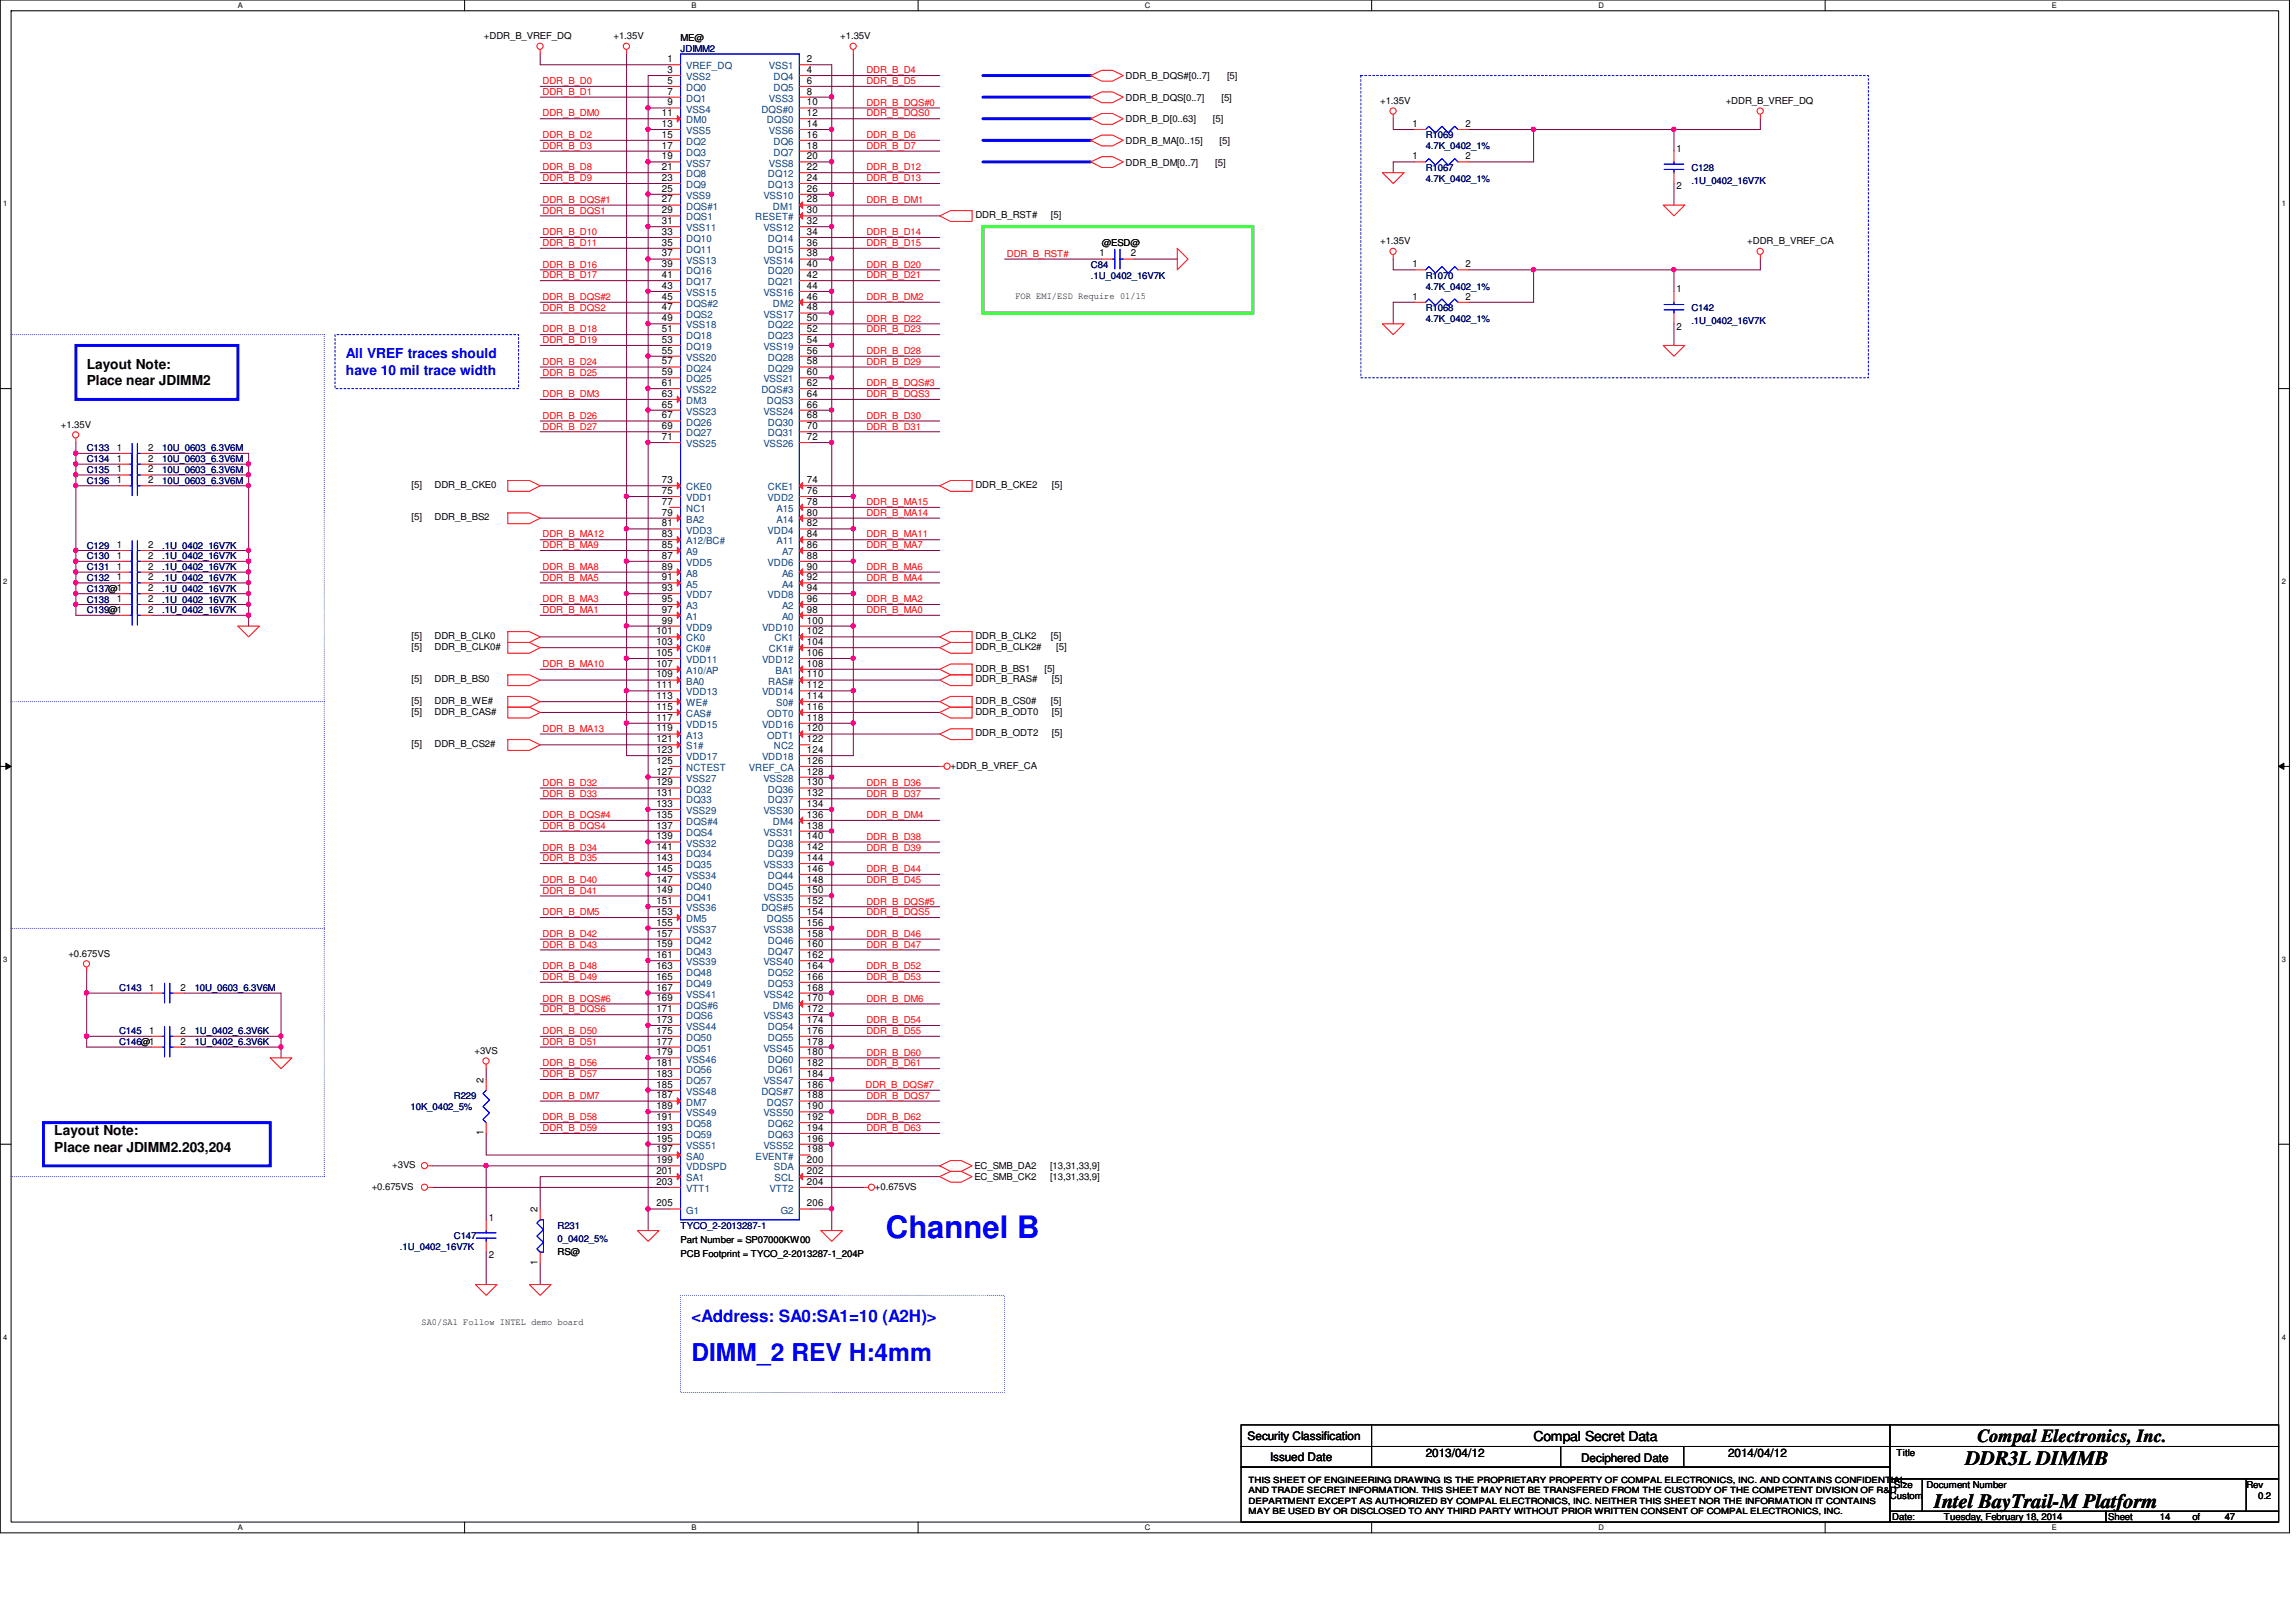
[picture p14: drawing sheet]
<svg xmlns="http://www.w3.org/2000/svg" width="297mm" height="210mm" viewBox="0 0 297 210" stroke-linecap="round" stroke-linejoin="round" font-family="sans-serif">
<defs><g id="words">
<text font-size="4" fill="#00f" x="114.6" y="160.2">Channel B</text>
<text font-size="3.2" fill="#00f" x="89.4" y="176.2">DIMM_2 REV H:4mm</text>
<g font-size="2.6">
<text x="254.3" y="189.6">DDR3L DIMMB</text>
<text x="250.2" y="195.2">Intel BayTrail-M Platform</text>
</g>
<text font-size="2.4" x="255.8" y="186.6">Compal Electronics, Inc.</text>
<text font-size="2.2" fill="#00f" x="89.4" y="171.1">&lt;Address: SA0:SA1=10 (A2H)&gt;</text>
<g font-size="1.8">
<text x="11.2" y="47.8">Layout Note:</text>
<text x="11.2" y="49.9">Place near JDIMM2</text>
<text x="7" y="146.9">Layout Note:</text>
<text x="7" y="149.1">Place near JDIMM2.203,204</text>
<text x="198.4" y="186.4">Compal Secret Data</text>
</g>
<g font-size="1.8" fill="#00f">
<text x="44.7" y="46.4">All VREF traces should</text>
<text x="44.7" y="48.5">have 10 mil trace width</text>
</g>
<g font-size="1.5">
<text x="161.4" y="186.4">Security Classification</text>
<text x="164.3" y="189">Issued Date</text>
<text x="184.4" y="188.6">2013/04/12</text>
<text x="204.6" y="189.1">Deciphered Date</text>
<text x="223.6" y="188.6">2014/04/12</text>
</g>
<g font-size="1.3">
<text x="86.4" y="8">1</text>
<text x="86.4" y="9.4">3</text>
<text x="86.4" y="10.8">5</text>
<text x="104.4" y="8">2</text>
<text x="104.4" y="9.4">4</text>
<text x="104.4" y="10.8">6</text>
<text x="85.6" y="15">11</text>
<text x="85.6" y="16.4">13</text>
<text x="85.6" y="17.8">15</text>
<text x="86.4" y="12.2">7</text>
<text x="86.4" y="13.6">9</text>
<text x="104.4" y="12.2">8</text>
<text x="104.4" y="16.4">14</text>
<text x="104.4" y="13.6">10</text>
<text x="104.4" y="17.8">16</text>
<text x="104.4" y="15">12</text>
<text x="182.7" y="16.4">1</text>
<text x="189.6" y="16.4">2</text>
<text x="85.6" y="19.2">17</text>
<text x="85.6" y="20.6">19</text>
<text x="85.6" y="22">21</text>
<text x="85.6" y="23.4">23</text>
<text x="104.4" y="20.6">20</text>
<text x="104.4" y="22">22</text>
<text x="104.4" y="23.4">24</text>
<text x="104.4" y="19.2">18</text>
<text x="182.7" y="20.6">1</text>
<text x="189.6" y="20.6">2</text>
<text x="216.9" y="19.7">1</text>
<text x="85.6" y="24.8">25</text>
<text x="85.6" y="26.2">27</text>
<text x="85.6" y="27.6">29</text>
<text x="85.6" y="29">31</text>
<text x="104.4" y="27.6">30</text>
<text x="104.4" y="24.8">26</text>
<text x="104.4" y="29">32</text>
<text x="104.4" y="26.2">28</text>
<text x="216.9" y="24.5">2</text>
<text x="85.6" y="30.4">33</text>
<text x="85.6" y="31.8">35</text>
<text x="85.6" y="33.2">37</text>
<text x="85.6" y="34.6">39</text>
<text x="85.6" y="36">41</text>
<text x="104.4" y="30.4">34</text>
<text x="104.4" y="31.8">36</text>
<text x="104.4" y="34.6">40</text>
<text x="104.4" y="36">42</text>
<text x="104.4" y="33.2">38</text>
<text x="142.2" y="33.2">1</text>
<text x="146.3" y="33.2">2</text>
<text x="182.7" y="34.6">1</text>
<text x="189.6" y="34.6">2</text>
<text x="85.6" y="37.4">43</text>
<text x="85.6" y="38.8">45</text>
<text x="85.6" y="40.2">47</text>
<text x="85.6" y="41.6">49</text>
<text x="104.4" y="41.6">50</text>
<text x="104.4" y="37.4">44</text>
<text x="104.4" y="40.2">48</text>
<text x="104.4" y="38.8">46</text>
<text x="182.7" y="38.8">1</text>
<text x="189.6" y="38.8">2</text>
<text x="216.9" y="37.8">1</text>
<text x="85.6" y="43">51</text>
<text x="85.6" y="44.4">53</text>
<text x="85.6" y="45.8">55</text>
<text x="85.6" y="47.2">57</text>
<text x="104.4" y="43">52</text>
<text x="104.4" y="45.8">56</text>
<text x="104.4" y="47.2">58</text>
<text x="104.4" y="44.4">54</text>
<text x="216.9" y="42.7">2</text>
<text x="85.6" y="48.6">59</text>
<text x="85.6" y="50">61</text>
<text x="85.6" y="51.4">63</text>
<text x="85.6" y="52.7">65</text>
<text x="104.4" y="50">62</text>
<text x="104.4" y="51.4">64</text>
<text x="104.4" y="48.6">60</text>
<text x="104.4" y="52.7">66</text>
<text x="15.1" y="58.3">1</text>
<text x="15.1" y="59.7">1</text>
<text x="19.2" y="58.3">2</text>
<text x="19.2" y="59.7">2</text>
<text x="85.6" y="54.1">67</text>
<text x="85.6" y="55.5">69</text>
<text x="85.6" y="56.9">71</text>
<text x="104.4" y="54.1">68</text>
<text x="104.4" y="55.5">70</text>
<text x="104.4" y="56.9">72</text>
<text x="15.1" y="61.1">1</text>
<text x="15.1" y="62.5">1</text>
<text x="19.2" y="61.1">2</text>
<text x="19.2" y="62.5">2</text>
<text x="85.6" y="62.5">73</text>
<text x="85.6" y="63.9">75</text>
<text x="85.6" y="65.3">77</text>
<text x="104.4" y="63.9">76</text>
<text x="104.4" y="62.5">74</text>
<text x="104.4" y="65.3">78</text>
<text x="15.1" y="70.9">1</text>
<text x="19.2" y="70.9">2</text>
<text x="85.6" y="69.5">83</text>
<text x="85.6" y="70.9">85</text>
<text x="85.6" y="66.7">79</text>
<text x="85.6" y="68.1">81</text>
<text x="104.4" y="68.1">82</text>
<text x="104.4" y="69.5">84</text>
<text x="104.4" y="66.7">80</text>
<text x="104.4" y="70.9">86</text>
<text x="15.1" y="73.7">1</text>
<text x="15.1" y="77.9">1</text>
<text x="15.1" y="75.1">1</text>
<text x="15.1" y="72.3">1</text>
<text x="19.2" y="73.7">2</text>
<text x="19.2" y="76.5">2</text>
<text x="19.2" y="77.9">2</text>
<text x="19.2" y="75.1">2</text>
<text x="19.2" y="72.3">2</text>
<text x="85.6" y="72.3">87</text>
<text x="85.6" y="73.7">89</text>
<text x="85.6" y="75.1">91</text>
<text x="85.6" y="76.5">93</text>
<text x="85.6" y="77.9">95</text>
<text x="104.4" y="72.3">88</text>
<text x="104.4" y="76.5">94</text>
<text x="104.4" y="73.7">90</text>
<text x="104.4" y="75.1">92</text>
<text x="104.4" y="77.9">96</text>
<text x="19.2" y="79.3">2</text>
<text x="84.9" y="82.1">101</text>
<text x="84.9" y="83.5">103</text>
<text x="85.6" y="79.3">97</text>
<text x="85.6" y="80.7">99</text>
<text x="104.4" y="83.5">104</text>
<text x="104.4" y="82.1">102</text>
<text x="104.4" y="80.7">100</text>
<text x="104.4" y="79.3">98</text>
<text x="84.9" y="84.9">105</text>
<text x="84.9" y="86.3">107</text>
<text x="84.9" y="87.7">109</text>
<text x="84.9" y="89.1">111</text>
<text x="104.4" y="87.7">110</text>
<text x="104.4" y="84.9">106</text>
<text x="104.4" y="89.1">112</text>
<text x="104.4" y="86.3">108</text>
<text x="84.9" y="90.5">113</text>
<text x="84.9" y="91.9">115</text>
<text x="84.9" y="93.3">117</text>
<text x="84.9" y="94.7">119</text>
<text x="104.4" y="90.5">114</text>
<text x="104.4" y="91.9">116</text>
<text x="104.4" y="94.7">120</text>
<text x="104.4" y="93.3">118</text>
<text x="84.9" y="96.1">121</text>
<text x="84.9" y="97.5">123</text>
<text x="84.9" y="98.8">125</text>
<text x="84.9" y="100.2">127</text>
<text x="84.9" y="101.6">129</text>
<text x="104.4" y="98.8">126</text>
<text x="104.4" y="101.6">130</text>
<text x="104.4" y="96.1">122</text>
<text x="104.4" y="100.2">128</text>
<text x="104.4" y="97.5">124</text>
<text x="84.9" y="103">131</text>
<text x="84.9" y="104.4">133</text>
<text x="84.9" y="105.8">135</text>
<text x="84.9" y="107.2">137</text>
<text x="104.4" y="103">132</text>
<text x="104.4" y="104.4">134</text>
<text x="104.4" y="107.2">138</text>
<text x="104.4" y="105.8">136</text>
<text x="84.9" y="108.6">139</text>
<text x="84.9" y="110">141</text>
<text x="84.9" y="111.4">143</text>
<text x="84.9" y="112.8">145</text>
<text x="104.4" y="108.6">140</text>
<text x="104.4" y="110">142</text>
<text x="104.4" y="112.8">146</text>
<text x="104.4" y="111.4">144</text>
<text x="84.9" y="114.2">147</text>
<text x="84.9" y="115.6">149</text>
<text x="84.9" y="117">151</text>
<text x="84.9" y="118.4">153</text>
<text x="84.9" y="119.8">155</text>
<text x="104.4" y="114.2">148</text>
<text x="104.4" y="117">152</text>
<text x="104.4" y="118.4">154</text>
<text x="104.4" y="115.6">150</text>
<text x="104.4" y="119.8">156</text>
<text x="84.9" y="121.2">157</text>
<text x="84.9" y="122.6">159</text>
<text x="84.9" y="124">161</text>
<text x="84.9" y="125.4">163</text>
<text x="104.4" y="121.2">158</text>
<text x="104.4" y="122.6">160</text>
<text x="104.4" y="125.4">164</text>
<text x="104.4" y="124">162</text>
<text x="19.3" y="128.2">1</text>
<text x="23.4" y="128.2">2</text>
<text x="84.9" y="126.8">165</text>
<text x="84.9" y="128.2">167</text>
<text x="84.9" y="129.6">169</text>
<text x="84.9" y="131">171</text>
<text x="104.4" y="126.8">166</text>
<text x="104.4" y="128.2">168</text>
<text x="104.4" y="131">172</text>
<text x="104.4" y="129.6">170</text>
<text x="19.3" y="133.8">1</text>
<text x="23.4" y="135.2">2</text>
<text x="23.4" y="133.8">2</text>
<text x="84.9" y="132.4">173</text>
<text x="84.9" y="133.8">175</text>
<text x="84.9" y="135.2">177</text>
<text x="84.9" y="136.6">179</text>
<text x="84.9" y="138">181</text>
<text x="104.4" y="132.4">174</text>
<text x="104.4" y="133.8">176</text>
<text x="104.4" y="136.6">180</text>
<text x="104.4" y="138">182</text>
<text x="104.4" y="135.2">178</text>
<text x="62.6" y="140.1" transform="rotate(-90 62.6 140.1)">2</text>
<text x="84.9" y="139.4">183</text>
<text x="84.9" y="140.8">185</text>
<text x="84.9" y="142.2">187</text>
<text x="84.9" y="143.6">189</text>
<text x="104.4" y="140.8">186</text>
<text x="104.4" y="142.2">188</text>
<text x="104.4" y="139.4">184</text>
<text x="104.4" y="143.6">190</text>
<text x="62.6" y="146.9" transform="rotate(-90 62.6 146.9)">1</text>
<text x="84.9" y="144.9">191</text>
<text x="84.9" y="146.3">193</text>
<text x="84.9" y="147.7">195</text>
<text x="84.9" y="149.1">197</text>
<text x="104.4" y="144.9">192</text>
<text x="104.4" y="146.3">194</text>
<text x="104.4" y="147.7">196</text>
<text x="104.4" y="149.1">198</text>
<text x="84.9" y="150.5">199</text>
<text x="84.9" y="151.9">201</text>
<text x="84.9" y="153.3">203</text>
<text x="104.4" y="151.9">202</text>
<text x="104.4" y="153.3">204</text>
<text x="104.4" y="150.5">200</text>
<text x="63.2" y="158">1</text>
<text x="69.6" y="156.9" transform="rotate(-90 69.6 156.9)">2</text>
<text x="84.9" y="156.1">205</text>
<text x="104.4" y="156.1">206</text>
<text x="63.2" y="162.8">2</text>
<text x="69.6" y="163.7" transform="rotate(-90 69.6 163.7)">1</text>
</g>
<g font-size="1.3" fill="#004080">
<text x="88.8" y="9">VREF_DQ</text>
<text x="88.8" y="10.4">VSS2</text>
<text x="88.8" y="11.8">DQ0</text>
<text x="99.5" y="9">VSS1</text>
<text x="100.1" y="10.4">DQ4</text>
<text x="100.1" y="11.8">DQ5</text>
<text x="88.8" y="13.2">DQ1</text>
<text x="88.8" y="14.6">VSS4</text>
<text x="88.8" y="16">DM0</text>
<text x="88.8" y="17.4">VSS5</text>
<text x="98.5" y="14.6">DQS#0</text>
<text x="99.2" y="16">DQS0</text>
<text x="99.5" y="13.2">VSS3</text>
<text x="99.5" y="17.4">VSS6</text>
<text x="88.8" y="18.8">DQ2</text>
<text x="88.8" y="20.2">DQ3</text>
<text x="88.8" y="21.5">VSS7</text>
<text x="88.8" y="22.9">DQ8</text>
<text x="99.4" y="22.9">DQ12</text>
<text x="99.5" y="21.5">VSS8</text>
<text x="100.1" y="18.8">DQ6</text>
<text x="100.1" y="20.2">DQ7</text>
<text x="88.8" y="24.3">DQ9</text>
<text x="88.8" y="25.7">VSS9</text>
<text x="88.8" y="27.1">DQS#1</text>
<text x="88.8" y="28.5">DQS1</text>
<text x="88.8" y="29.9">VSS11</text>
<text x="97.7" y="28.5">RESET#</text>
<text x="98.8" y="25.7">VSS10</text>
<text x="98.8" y="29.9">VSS12</text>
<text x="99.4" y="24.3">DQ13</text>
<text x="100" y="27.1">DM1</text>
<text x="88.8" y="31.3">DQ10</text>
<text x="88.8" y="32.7">DQ11</text>
<text x="88.8" y="34.1">VSS13</text>
<text x="88.8" y="35.5">DQ16</text>
<text x="98.8" y="34.1">VSS14</text>
<text x="99.4" y="31.3">DQ14</text>
<text x="99.4" y="32.7">DQ15</text>
<text x="99.4" y="35.5">DQ20</text>
<text x="88.8" y="36.9">DQ17</text>
<text x="88.8" y="38.3">VSS15</text>
<text x="88.8" y="39.7">DQS#2</text>
<text x="88.8" y="41.1">DQS2</text>
<text x="98.8" y="38.3">VSS16</text>
<text x="98.8" y="41.1">VSS17</text>
<text x="99.4" y="36.9">DQ21</text>
<text x="100" y="39.7">DM2</text>
<text x="88.8" y="42.5">VSS18</text>
<text x="88.8" y="43.9">DQ18</text>
<text x="88.8" y="45.3">DQ19</text>
<text x="88.8" y="46.7">VSS20</text>
<text x="98.8" y="45.3">VSS19</text>
<text x="99.4" y="42.5">DQ22</text>
<text x="99.4" y="43.9">DQ23</text>
<text x="99.4" y="46.7">DQ28</text>
<text x="88.8" y="48.1">DQ24</text>
<text x="88.8" y="49.5">DQ25</text>
<text x="88.8" y="50.9">VSS22</text>
<text x="88.8" y="52.3">DM3</text>
<text x="88.8" y="53.7">VSS23</text>
<text x="98.5" y="50.9">DQS#3</text>
<text x="98.8" y="49.5">VSS21</text>
<text x="98.8" y="53.7">VSS24</text>
<text x="99.2" y="52.3">DQS3</text>
<text x="99.4" y="48.1">DQ29</text>
<text x="88.8" y="55.1">DQ26</text>
<text x="88.8" y="56.5">DQ27</text>
<text x="88.8" y="57.9">VSS25</text>
<text x="98.8" y="57.9">VSS26</text>
<text x="99.4" y="55.1">DQ30</text>
<text x="99.4" y="56.5">DQ31</text>
<text x="88.8" y="63.5">CKE0</text>
<text x="88.8" y="64.9">VDD1</text>
<text x="99.3" y="64.9">VDD2</text>
<text x="99.4" y="63.5">CKE1</text>
<text x="88.8" y="70.4">A12/BC#</text>
<text x="88.8" y="71.8">A9</text>
<text x="88.8" y="66.3">NC1</text>
<text x="88.8" y="67.6">BA2</text>
<text x="88.8" y="69">VDD3</text>
<text x="99.3" y="69">VDD4</text>
<text x="100.5" y="70.4">A11</text>
<text x="100.5" y="66.3">A15</text>
<text x="100.5" y="67.6">A14</text>
<text x="101.2" y="71.8">A7</text>
<text x="88.8" y="73.2">VDD5</text>
<text x="88.8" y="74.6">A8</text>
<text x="88.8" y="76">A5</text>
<text x="88.8" y="77.4">VDD7</text>
<text x="99.3" y="73.2">VDD6</text>
<text x="99.3" y="77.4">VDD8</text>
<text x="101.2" y="74.6">A6</text>
<text x="101.2" y="76">A4</text>
<text x="88.8" y="78.8">A3</text>
<text x="88.8" y="80.2">A1</text>
<text x="88.8" y="81.6">VDD9</text>
<text x="88.8" y="83">CK0</text>
<text x="98.6" y="81.6">VDD10</text>
<text x="100.2" y="83">CK1</text>
<text x="101.2" y="78.8">A2</text>
<text x="101.2" y="80.2">A0</text>
<text x="88.8" y="84.4">CK0#</text>
<text x="88.8" y="85.8">VDD11</text>
<text x="88.8" y="87.2">A10/AP</text>
<text x="88.8" y="88.6">BA0</text>
<text x="98.6" y="85.8">VDD12</text>
<text x="99.4" y="88.6">RAS#</text>
<text x="99.5" y="84.4">CK1#</text>
<text x="100.3" y="87.2">BA1</text>
<text x="88.8" y="90">VDD13</text>
<text x="88.8" y="91.4">WE#</text>
<text x="88.8" y="92.8">CAS#</text>
<text x="88.8" y="94.2">VDD15</text>
<text x="88.8" y="95.6">A13</text>
<text x="98.6" y="90">VDD14</text>
<text x="98.6" y="94.2">VDD16</text>
<text x="99.3" y="92.8">ODT0</text>
<text x="99.3" y="95.6">ODT1</text>
<text x="100.4" y="91.4">S0#</text>
<text x="88.8" y="97">S1#</text>
<text x="88.8" y="98.4">VDD17</text>
<text x="88.8" y="99.8">NCTEST</text>
<text x="88.8" y="101.2">VSS27</text>
<text x="96.9" y="99.8">VREF_CA</text>
<text x="98.6" y="98.4">VDD18</text>
<text x="98.8" y="101.2">VSS28</text>
<text x="100.1" y="97">NC2</text>
<text x="88.8" y="102.6">DQ32</text>
<text x="88.8" y="104">DQ33</text>
<text x="88.8" y="105.4">VSS29</text>
<text x="88.8" y="106.8">DQS#4</text>
<text x="98.8" y="105.4">VSS30</text>
<text x="99.4" y="102.6">DQ36</text>
<text x="99.4" y="104">DQ37</text>
<text x="100" y="106.8">DM4</text>
<text x="88.8" y="108.2">DQS4</text>
<text x="88.8" y="109.6">VSS32</text>
<text x="88.8" y="111">DQ34</text>
<text x="88.8" y="112.4">DQ35</text>
<text x="88.8" y="113.7">VSS34</text>
<text x="98.8" y="108.2">VSS31</text>
<text x="98.8" y="112.4">VSS33</text>
<text x="99.4" y="109.6">DQ38</text>
<text x="99.4" y="111">DQ39</text>
<text x="99.4" y="113.7">DQ44</text>
<text x="88.8" y="115.1">DQ40</text>
<text x="88.8" y="116.5">DQ41</text>
<text x="88.8" y="117.9">VSS36</text>
<text x="88.8" y="119.3">DM5</text>
<text x="98.5" y="117.9">DQS#5</text>
<text x="98.8" y="116.5">VSS35</text>
<text x="99.2" y="119.3">DQS5</text>
<text x="99.4" y="115.1">DQ45</text>
<text x="88.8" y="120.7">VSS37</text>
<text x="88.8" y="122.1">DQ42</text>
<text x="88.8" y="123.5">DQ43</text>
<text x="88.8" y="124.9">VSS39</text>
<text x="98.8" y="120.7">VSS38</text>
<text x="98.8" y="124.9">VSS40</text>
<text x="99.4" y="122.1">DQ46</text>
<text x="99.4" y="123.5">DQ47</text>
<text x="88.8" y="126.3">DQ48</text>
<text x="88.8" y="127.7">DQ49</text>
<text x="88.8" y="129.1">VSS41</text>
<text x="88.8" y="130.5">DQS#6</text>
<text x="88.8" y="131.9">DQS6</text>
<text x="98.8" y="129.1">VSS42</text>
<text x="98.8" y="131.9">VSS43</text>
<text x="99.4" y="126.3">DQ52</text>
<text x="99.4" y="127.7">DQ53</text>
<text x="100" y="130.5">DM6</text>
<text x="88.8" y="133.3">VSS44</text>
<text x="88.8" y="134.7">DQ50</text>
<text x="88.8" y="136.1">DQ51</text>
<text x="88.8" y="137.5">VSS46</text>
<text x="98.8" y="136.1">VSS45</text>
<text x="99.4" y="133.3">DQ54</text>
<text x="99.4" y="134.7">DQ55</text>
<text x="99.4" y="137.5">DQ60</text>
<text x="88.8" y="138.9">DQ56</text>
<text x="88.8" y="140.3">DQ57</text>
<text x="88.8" y="141.7">VSS48</text>
<text x="88.8" y="143.1">DM7</text>
<text x="98.5" y="141.7">DQS#7</text>
<text x="98.8" y="140.3">VSS47</text>
<text x="99.2" y="143.1">DQS7</text>
<text x="99.4" y="138.9">DQ61</text>
<text x="88.8" y="144.5">VSS49</text>
<text x="88.8" y="145.9">DQ58</text>
<text x="88.8" y="147.3">DQ59</text>
<text x="88.8" y="148.7">VSS51</text>
<text x="98.8" y="144.5">VSS50</text>
<text x="98.8" y="148.7">VSS52</text>
<text x="99.4" y="145.9">DQ62</text>
<text x="99.4" y="147.3">DQ63</text>
<text x="88.8" y="150.1">SA0</text>
<text x="88.8" y="151.5">VDDSPD</text>
<text x="88.8" y="152.9">SA1</text>
<text x="88.8" y="154.3">VTT1</text>
<text x="97.7" y="150.1">EVENT#</text>
<text x="99.6" y="154.3">VTT2</text>
<text x="100.1" y="151.5">SDA</text>
<text x="100.2" y="152.9">SCL</text>
<text x="88.8" y="157.1">G1</text>
<text x="101" y="157.1">G2</text>
</g>
<g font-size="1.2">
<text x="62.6" y="5">+DDR_B_VREF_DQ</text>
<text x="79.4" y="5">+1.35V</text>
<text x="88" y="5.3">ME@</text>
<text x="108.7" y="5">+1.35V</text>
<text x="145.6" y="10.2">DDR_B_DQS#[0..7]</text>
<text x="158.7" y="10.2">[5]</text>
<text x="145.6" y="13">DDR_B_DQS[0..7]</text>
<text x="145.6" y="15.8">DDR_B_D[0..63]</text>
<text x="156.9" y="15.8">[5]</text>
<text x="158" y="13">[5]</text>
<text x="178.6" y="13.4">+1.35V</text>
<text x="223.3" y="13.4">+DDR_B_VREF_DQ</text>
<text x="145.6" y="18.6">DDR_B_MA[0..15]</text>
<text x="145.6" y="21.4">DDR_B_DM[0..7]</text>
<text x="157.2" y="21.4">[5]</text>
<text x="157.8" y="18.6">[5]</text>
<text x="126.2" y="28.2">DDR_B_RST#</text>
<text x="136" y="28.2">[5]</text>
<text x="142.5" y="31.9">@ESD@</text>
<text x="178.6" y="31.6">+1.35V</text>
<text x="226.1" y="31.6">+DDR_B_VREF_CA</text>
<text x="131.4" y="38.7">FOR EMI/ESD Require 01/15</text>
<text x="7.9" y="55.3">+1.35V</text>
<text x="53.3" y="63.2">[5]</text>
<text x="56.2" y="63.2">DDR_B_CKE0</text>
<text x="126.2" y="63.2">DDR_B_CKE2</text>
<text x="136.1" y="63.2">[5]</text>
<text x="53.3" y="67.4">[5]</text>
<text x="56.2" y="67.4">DDR_B_BS2</text>
<text x="53.3" y="82.7">[5]</text>
<text x="56.2" y="82.7">DDR_B_CLK0</text>
<text x="126.2" y="82.7">DDR_B_CLK2</text>
<text x="136" y="82.7">[5]</text>
<text x="53.3" y="88.3">[5]</text>
<text x="53.3" y="84.1">[5]</text>
<text x="56.2" y="88.3">DDR_B_BS0</text>
<text x="56.2" y="84.1">DDR_B_CLK0#</text>
<text x="126.2" y="84.1">DDR_B_CLK2#</text>
<text x="126.2" y="86.9">DDR_B_BS1</text>
<text x="126.2" y="88.3">DDR_B_RAS#</text>
<text x="135.1" y="86.9">[5]</text>
<text x="136.1" y="88.3">[5]</text>
<text x="136.6" y="84.1">[5]</text>
<text x="53.3" y="92.5">[5]</text>
<text x="53.3" y="91.1">[5]</text>
<text x="56.2" y="92.5">DDR_B_CAS#</text>
<text x="56.2" y="91.1">DDR_B_WE#</text>
<text x="126.2" y="91.1">DDR_B_CS0#</text>
<text x="126.2" y="92.5">DDR_B_ODT0</text>
<text x="126.2" y="95.3">DDR_B_ODT2</text>
<text x="136" y="91.1">[5]</text>
<text x="136.1" y="92.5">[5]</text>
<text x="136.1" y="95.3">[5]</text>
<text x="53.3" y="96.7">[5]</text>
<text x="56.2" y="96.7">DDR_B_CS2#</text>
<text x="123" y="99.5">+DDR_B_VREF_CA</text>
<text x="8.8" y="123.8">+0.675VS</text>
<text x="61.4" y="136.4">+3VS</text>
<text x="48.1" y="154">+0.675VS</text>
<text x="50.8" y="151.2">+3VS</text>
<text x="113.2" y="154">+0.675VS</text>
<text x="126.1" y="152.7">EC_SMB_CK2</text>
<text x="126.1" y="151.3">EC_SMB_DA2</text>
<text x="135.8" y="152.7">[13,31,33,9]</text>
<text x="135.8" y="151.3">[13,31,33,9]</text>
<text x="88" y="160.8">Part Number = SP07000KW00</text>
<text x="72.1" y="162.3">RS@</text>
<text x="88" y="162.6">PCB Footprint = TYCO_2-2013287-1_204P</text>
<text x="54.5" y="171.4">SA0/SA1 Follow INTEL demo board</text>
<text x="245.4" y="188.5">Title</text>
<text x="244.5" y="193.9">Custom</text>
<text x="244.8" y="196.7">Date:</text>
<text x="245.1" y="192.5">Size</text>
<text x="249.3" y="192.5">Document Number</text>
<text x="251.5" y="196.7">Tuesday, February 18, 2014</text>
<text x="272.8" y="196.7">Sheet</text>
<text x="279.4" y="196.7">14</text>
<text x="283.6" y="196.7">of</text>
<text x="287.8" y="196.7">47</text>
<text x="290.6" y="192.5">Rev</text>
<text x="292.1" y="193.9">0.2</text>
</g>
<g font-size="1.2" fill="#f00">
<text x="70.2" y="10.9">DDR_B_D0</text>
<text x="112.1" y="10.9">DDR_B_D5</text>
<text x="112.1" y="9.5">DDR_B_D4</text>
<text x="70.2" y="17.9">DDR_B_D2</text>
<text x="70.2" y="12.3">DDR_B_D1</text>
<text x="70.2" y="15.1">DDR_B_DM0</text>
<text x="112.1" y="17.9">DDR_B_D6</text>
<text x="112.1" y="15.1">DDR_B_DQS0</text>
<text x="112.1" y="13.7">DDR_B_DQS#0</text>
<text x="70.2" y="23.5">DDR_B_D9</text>
<text x="70.2" y="19.3">DDR_B_D3</text>
<text x="70.2" y="22.1">DDR_B_D8</text>
<text x="112.1" y="22.1">DDR_B_D12</text>
<text x="112.1" y="23.5">DDR_B_D13</text>
<text x="112.1" y="19.3">DDR_B_D7</text>
<text x="70.2" y="27.6">DDR_B_DQS1</text>
<text x="70.2" y="26.2">DDR_B_DQS#1</text>
<text x="112.1" y="26.2">DDR_B_DM1</text>
<text x="70.2" y="34.6">DDR_B_D16</text>
<text x="70.2" y="30.4">DDR_B_D10</text>
<text x="70.2" y="31.8">DDR_B_D11</text>
<text x="112.1" y="31.8">DDR_B_D15</text>
<text x="112.1" y="34.6">DDR_B_D20</text>
<text x="112.1" y="30.4">DDR_B_D14</text>
<text x="130.3" y="33.2">DDR_B_RST#</text>
<text x="70.2" y="36">DDR_B_D17</text>
<text x="70.2" y="40.2">DDR_B_DQS2</text>
<text x="70.2" y="38.8">DDR_B_DQS#2</text>
<text x="112.1" y="36">DDR_B_D21</text>
<text x="112.1" y="41.6">DDR_B_D22</text>
<text x="112.1" y="38.8">DDR_B_DM2</text>
<text x="70.2" y="47.2">DDR_B_D24</text>
<text x="70.2" y="44.4">DDR_B_D19</text>
<text x="70.2" y="43">DDR_B_D18</text>
<text x="112.1" y="43">DDR_B_D23</text>
<text x="112.1" y="45.8">DDR_B_D28</text>
<text x="112.1" y="47.2">DDR_B_D29</text>
<text x="70.2" y="48.6">DDR_B_D25</text>
<text x="70.2" y="51.4">DDR_B_DM3</text>
<text x="112.1" y="51.4">DDR_B_DQS3</text>
<text x="112.1" y="50">DDR_B_DQS#3</text>
<text x="70.2" y="54.2">DDR_B_D26</text>
<text x="70.2" y="55.6">DDR_B_D27</text>
<text x="112.1" y="54.2">DDR_B_D30</text>
<text x="112.1" y="55.6">DDR_B_D31</text>
<text x="112.1" y="65.4">DDR_B_MA15</text>
<text x="70.2" y="71">DDR_B_MA9</text>
<text x="70.2" y="69.6">DDR_B_MA12</text>
<text x="112.1" y="71">DDR_B_MA7</text>
<text x="112.1" y="69.6">DDR_B_MA11</text>
<text x="112.1" y="66.8">DDR_B_MA14</text>
<text x="70.2" y="77.9">DDR_B_MA3</text>
<text x="70.2" y="75.1">DDR_B_MA5</text>
<text x="70.2" y="73.7">DDR_B_MA8</text>
<text x="112.1" y="77.9">DDR_B_MA2</text>
<text x="112.1" y="75.1">DDR_B_MA4</text>
<text x="112.1" y="73.7">DDR_B_MA6</text>
<text x="70.2" y="79.3">DDR_B_MA1</text>
<text x="112.1" y="79.3">DDR_B_MA0</text>
<text x="70.2" y="86.3">DDR_B_MA10</text>
<text x="70.2" y="94.7">DDR_B_MA13</text>
<text x="70.2" y="101.7">DDR_B_D32</text>
<text x="112.1" y="101.7">DDR_B_D36</text>
<text x="70.2" y="103.1">DDR_B_D33</text>
<text x="70.2" y="107.3">DDR_B_DQS4</text>
<text x="70.2" y="105.9">DDR_B_DQS#4</text>
<text x="112.1" y="103.1">DDR_B_D37</text>
<text x="112.1" y="105.9">DDR_B_DM4</text>
<text x="70.2" y="110.1">DDR_B_D34</text>
<text x="70.2" y="111.5">DDR_B_D35</text>
<text x="112.1" y="112.9">DDR_B_D44</text>
<text x="112.1" y="108.7">DDR_B_D38</text>
<text x="112.1" y="110.1">DDR_B_D39</text>
<text x="70.2" y="115.7">DDR_B_D41</text>
<text x="70.2" y="114.3">DDR_B_D40</text>
<text x="70.2" y="118.4">DDR_B_DM5</text>
<text x="112.1" y="114.3">DDR_B_D45</text>
<text x="112.1" y="118.4">DDR_B_DQS5</text>
<text x="112.1" y="117.1">DDR_B_DQS#5</text>
<text x="70.2" y="122.6">DDR_B_D43</text>
<text x="70.2" y="125.4">DDR_B_D48</text>
<text x="70.2" y="121.2">DDR_B_D42</text>
<text x="112.1" y="122.6">DDR_B_D47</text>
<text x="112.1" y="125.4">DDR_B_D52</text>
<text x="112.1" y="121.2">DDR_B_D46</text>
<text x="70.2" y="131">DDR_B_DQS6</text>
<text x="70.2" y="129.6">DDR_B_DQS#6</text>
<text x="70.2" y="126.8">DDR_B_D49</text>
<text x="112.1" y="126.8">DDR_B_D53</text>
<text x="112.1" y="129.6">DDR_B_DM6</text>
<text x="70.2" y="135.2">DDR_B_D51</text>
<text x="70.2" y="133.8">DDR_B_D50</text>
<text x="112.1" y="136.6">DDR_B_D60</text>
<text x="112.1" y="133.8">DDR_B_D55</text>
<text x="112.1" y="132.4">DDR_B_D54</text>
<text x="70.2" y="139.4">DDR_B_D57</text>
<text x="70.2" y="138">DDR_B_D56</text>
<text x="70.2" y="142.2">DDR_B_DM7</text>
<text x="112" y="140.8">DDR_B_DQS#7</text>
<text x="112.1" y="138">DDR_B_D61</text>
<text x="112.1" y="142.2">DDR_B_DQS7</text>
<text x="70.2" y="146.4">DDR_B_D59</text>
<text x="70.2" y="145">DDR_B_D58</text>
<text x="112.1" y="145">DDR_B_D62</text>
<text x="112.1" y="146.4">DDR_B_D63</text>
</g>
<g font-size="1.2" fill="#000080">
<text x="88" y="6.7">JDIMM2</text>
<text x="184.4" y="17.9">R1069</text>
<text x="184.4" y="22.1">R1067</text>
<text x="184.4" y="23.5">4.7K_0402_1%</text>
<text x="184.4" y="19.3">4.7K_0402_1%</text>
<text x="218.8" y="22.1">C128</text>
<text x="218.8" y="23.8">.1U_0402_16V7K</text>
<text x="141.1" y="34.7">C84</text>
<text x="141.1" y="36.1">.1U_0402_16V7K</text>
<text x="184.4" y="36.1">R1070</text>
<text x="184.4" y="37.5">4.7K_0402_1%</text>
<text x="184.4" y="40.3">R1068</text>
<text x="184.4" y="41.7">4.7K_0402_1%</text>
<text x="218.8" y="40.3">C142</text>
<text x="218.8" y="42">.1U_0402_16V7K</text>
<text x="11.2" y="58.4">C133</text>
<text x="11.2" y="59.8">C134</text>
<text x="21" y="58.4">10U_0603_6.3V6M</text>
<text x="21" y="59.8">10U_0603_6.3V6M</text>
<text x="11.2" y="61.2">C135</text>
<text x="11.2" y="62.6">C136</text>
<text x="21" y="61.2">10U_0603_6.3V6M</text>
<text x="21" y="62.6">10U_0603_6.3V6M</text>
<text x="11.2" y="71">C129</text>
<text x="21" y="71">.1U_0402_16V7K</text>
<text x="11.2" y="73.8">C131</text>
<text x="11.2" y="76.6">C137@1</text>
<text x="11.2" y="78">C138</text>
<text x="11.2" y="75.2">C132</text>
<text x="11.2" y="72.4">C130</text>
<text x="21" y="73.8">.1U_0402_16V7K</text>
<text x="21" y="76.6">.1U_0402_16V7K</text>
<text x="21" y="78">.1U_0402_16V7K</text>
<text x="21" y="75.2">.1U_0402_16V7K</text>
<text x="21" y="72.4">.1U_0402_16V7K</text>
<text x="11.2" y="79.4">C139@1</text>
<text x="21" y="79.4">.1U_0402_16V7K</text>
<text x="15.4" y="128.3">C143</text>
<text x="25.2" y="128.3">10U_0603_6.3V6M</text>
<text x="15.4" y="135.3">C146@1</text>
<text x="15.4" y="133.9">C145</text>
<text x="25.2" y="135.3">1U_0402_6.3V6K</text>
<text x="25.2" y="133.9">1U_0402_6.3V6K</text>
<text x="53.1" y="143.6">10K_0402_5%</text>
<text x="58.7" y="142.2">R229</text>
<text x="51.7" y="161.8">.1U_0402_16V7K</text>
<text x="58.7" y="160.4">C147</text>
<text x="72.1" y="159">R231</text>
<text x="72.1" y="160.7">0_0402_5%</text>
<text x="88" y="159">TYCO_2-2013287-1</text>
</g>
<g font-size="1.1">
<text x="161.5" y="191.9">THIS SHEET OF ENGINEERING DRAWING IS THE PROPRIETARY PROPERTY OF COMPAL ELECTRONICS, INC. AND CONTAINS CONFIDENTIAL</text>
<text x="161.5" y="193.3">AND TRADE SECRET INFORMATION. THIS SHEET MAY NOT BE TRANSFERED FROM THE CUSTODY OF THE COMPETENT DIVISION OF R&amp;D</text>
<text x="161.5" y="194.6">DEPARTMENT EXCEPT AS AUTHORIZED BY COMPAL ELECTRONICS, INC. NEITHER THIS SHEET NOR THE INFORMATION IT CONTAINS</text>
<text x="161.5" y="196">MAY BE USED BY OR DISCLOSED TO ANY THIRD PARTY WITHOUT PRIOR WRITTEN CONSENT OF COMPAL ELECTRONICS, INC.</text>
</g>
<g font-size="1">
<text x="30.8" y="1.1">A</text>
<text x="89.4" y="1.1">B</text>
<text x="148.1" y="1.1">C</text>
<text x="206.8" y="1.1">D</text>
<text x="265.5" y="1.1">E</text>
<text x=".4" y="26.7">1</text>
<text x="295.2" y="26.7">1</text>
<text x=".4" y="75.6">2</text>
<text x="295.2" y="75.6">2</text>
<text x=".4" y="124.5">3</text>
<text x="295.2" y="124.5">3</text>
<text x=".4" y="173.4">4</text>
<text x="295.2" y="173.4">4</text>
<text x="30.8" y="198">A</text>
<text x="89.4" y="198">B</text>
<text x="148.1" y="198">C</text>
<text x="206.8" y="198">D</text>
<text x="265.5" y="198">E</text>
</g>
</g></defs>
<path d="M0 0h296.2v198.4h-296.2zM1.4 1.4h293.4v195.6h-293.4z" fill="none" stroke="#000" stroke-width=".13"/>
<g fill="#fff">
<path d="M30.8 .2h.6v1.1h-.6z"/>
<path d="M30.8 197.1h.6v1.1h-.6z"/>
</g>
<path d="M60.1 0v1.4M60.1 197v1.4" fill="none" stroke="#000" stroke-width=".13"/>
<g fill="#fff">
<path d="M89.4 .2h.7v1.1h-.7z"/>
<path d="M89.4 197.1h.7v1.1h-.7z"/>
</g>
<path d="M118.8 0v1.4M118.8 197v1.4" fill="none" stroke="#000" stroke-width=".13"/>
<g fill="#fff">
<path d="M148.1 .2h.7v1.1h-.7z"/>
<path d="M148.1 197.1h.7v1.1h-.7z"/>
</g>
<path d="M177.5 0v1.4M177.5 197v1.4" fill="none" stroke="#000" stroke-width=".13"/>
<g fill="#fff">
<path d="M206.8 .2h.7v1.1h-.7z"/>
<path d="M206.8 197.1h.7v1.1h-.7z"/>
</g>
<path d="M236.1 0v1.4M236.1 197v1.4" fill="none" stroke="#000" stroke-width=".13"/>
<g fill="#fff">
<path d="M265.5 .2h.6v1.1h-.6z"/>
<path d="M265.5 197.1h.6v1.1h-.6z"/>
<path d="M.4 25.8h.6v1.1h-.6z"/>
<path d="M295.2 25.8h.5v1.1h-.5z"/>
<path d="M.4 74.7h.6v1.1h-.6z"/>
<path d="M295.2 74.7h.5v1.1h-.5z"/>
</g>
<path d="M0 50.3h1.4M294.8 50.3h1.4" fill="none" stroke="#000" stroke-width=".13"/>
<g fill="#fff">
<path d="M.4 123.6h.6v1.1h-.6z"/>
<path d="M295.2 123.6h.5v1.1h-.5z"/>
</g>
<path d="M0 99.2h1.4M.8 98.8l.6 .4-.6 .4zM294.8 99.2l.7-.4v.8zM294.8 99.2h1.4" fill="none" stroke="#000" stroke-width=".13"/>
<path d="M.8 98.8l.6 .4-.6 .4zM294.8 99.2l.7-.4v.8z" fill="#000"/>
<g fill="#fff">
<path d="M.4 172.5h.6v1.1h-.6z"/>
<path d="M295.2 172.5h.5v1.1h-.5z"/>
</g>
<path d="M0 148.1h1.4M294.8 148.1h1.4" fill="none" stroke="#000" stroke-width=".13"/>
<path d="M1.4 43.3h.1M41.9 43.3v109M41.9 43.3h-40.5M1.4 90.8h.1M41.9 90.8h-40.5M1.4 120.1h.1M41.9 120.1h-40.5M1.4 152.3h.1M41.9 152.3h-40.5M41.9 152.3h.1M88 167.6h42v12.6h-42z" fill="none" stroke="#00f" stroke-width=".13" stroke-dasharray="0 .3"/>
<path d="M176.1 9.8h65.6v39.1h-65.6zM43.3 43.3h23.8v7h-23.8z" fill="none" stroke="#00f" stroke-width=".13" stroke-dasharray=".3 .3"/>
<path d="M9.8 44.7h21v7h-21zM5.6 145.3h29.4v5.6h-29.4z" fill="none" stroke="#00f" stroke-width=".38"/>
<path d="M127.2 29.3h34.9v11.2h-34.9z" fill="none" stroke="#0f0" stroke-width=".38"/>
<path d="M83.9 53.1v4.2" fill="none" stroke="#800040" stroke-width=".13"/>
<circle cx="83.8" cy="57.2" r=".29" fill="#f0f"/>
<circle cx="83.8" cy="57.2" r=".29" fill="none" stroke="#f0f" stroke-width=".13"/>
<circle cx="83.8" cy="53.1" r=".29" fill="#f0f"/>
<circle cx="83.8" cy="53.1" r=".29" fill="none" stroke="#f0f" stroke-width=".13"/>
<path d="M83.9 9.8h2.7M83.9 16.8h2.7M83.9 14h2.7M83.9 21h2.7M83.9 29.3h2.7M83.9 33.5h2.7M83.9 37.7h2.7M83.9 25.1h2.7M83.9 53.1h2.7M83.9 46.1h2.7M83.9 41.9h2.7M83.9 50.3h2.7" fill="none" stroke="#800040" stroke-width=".13"/>
<circle cx="83.8" cy="50.3" r=".29" fill="#f0f"/>
<circle cx="83.8" cy="50.3" r=".29" fill="none" stroke="#f0f" stroke-width=".13"/>
<path d="M83.9 41.9v4.2" fill="none" stroke="#800040" stroke-width=".13"/>
<circle cx="83.8" cy="46.1" r=".29" fill="#f0f"/>
<circle cx="83.8" cy="46.1" r=".29" fill="none" stroke="#f0f" stroke-width=".13"/>
<path d="M83.9 37.7v4.2" fill="none" stroke="#800040" stroke-width=".13"/>
<circle cx="83.8" cy="41.9" r=".29" fill="#f0f"/>
<circle cx="83.8" cy="41.9" r=".29" fill="none" stroke="#f0f" stroke-width=".13"/>
<circle cx="83.8" cy="37.7" r=".29" fill="#f0f"/>
<circle cx="83.8" cy="37.7" r=".29" fill="none" stroke="#f0f" stroke-width=".13"/>
<path d="M83.9 25.1v4.2" fill="none" stroke="#800040" stroke-width=".13"/>
<circle cx="83.8" cy="29.3" r=".29" fill="#f0f"/>
<circle cx="83.8" cy="29.3" r=".29" fill="none" stroke="#f0f" stroke-width=".13"/>
<circle cx="83.8" cy="25.1" r=".29" fill="#f0f"/>
<circle cx="83.8" cy="25.1" r=".29" fill="none" stroke="#f0f" stroke-width=".13"/>
<path d="M83.9 21v4.1M83.9 29.3v8.4M83.9 46.1v4.2" fill="none" stroke="#800040" stroke-width=".13"/>
<circle cx="83.8" cy="33.5" r=".29" fill="#f0f"/>
<circle cx="83.8" cy="33.5" r=".29" fill="none" stroke="#f0f" stroke-width=".13"/>
<path d="M83.9 57.3v43.3" fill="none" stroke="#800040" stroke-width=".13"/>
<circle cx="83.8" cy="100.6" r=".29" fill="#f0f"/>
<circle cx="83.8" cy="100.6" r=".29" fill="none" stroke="#f0f" stroke-width=".13"/>
<path d="M83.9 57.3h2.7M83.9 100.6h2.7M83.9 104.8h2.7M83.9 109h2.7M83.9 113.2h2.7" fill="none" stroke="#800040" stroke-width=".13"/>
<circle cx="83.8" cy="113.1" r=".29" fill="#f0f"/>
<circle cx="83.8" cy="113.1" r=".29" fill="none" stroke="#f0f" stroke-width=".13"/>
<path d="M83.9 117.3h2.7M83.9 120.1h2.7M83.9 124.3h2.7M83.9 128.5h2.7M83.9 132.7h2.7M83.9 136.9h2.7M83.9 141.1h2.7" fill="none" stroke="#800040" stroke-width=".13"/>
<circle cx="83.8" cy="141.1" r=".29" fill="#f0f"/>
<circle cx="83.8" cy="141.1" r=".29" fill="none" stroke="#f0f" stroke-width=".13"/>
<path d="M83.9 113.2v4.1M83.9 128.5v4.2M83.9 143.9h2.7M83.9 148.1h2.7" fill="none" stroke="#800040" stroke-width=".13"/>
<circle cx="83.8" cy="117.3" r=".29" fill="#f0f"/>
<circle cx="83.8" cy="117.3" r=".29" fill="none" stroke="#f0f" stroke-width=".13"/>
<path d="M83.9 104.8v4.2" fill="none" stroke="#800040" stroke-width=".13"/>
<circle cx="83.8" cy="108.9" r=".29" fill="#f0f"/>
<circle cx="83.8" cy="108.9" r=".29" fill="none" stroke="#f0f" stroke-width=".13"/>
<circle cx="83.8" cy="104.7" r=".29" fill="#f0f"/>
<circle cx="83.8" cy="104.7" r=".29" fill="none" stroke="#f0f" stroke-width=".13"/>
<path d="M83.9 109v4.2M83.9 136.9v4.2M83.9 156.5v2.8" fill="none" stroke="#800040" stroke-width=".13"/>
<circle cx="83.8" cy="156.4" r=".29" fill="#f0f"/>
<circle cx="83.8" cy="156.4" r=".29" fill="none" stroke="#f0f" stroke-width=".13"/>
<path d="M83.9 100.6v4.2M83.9 132.7v4.2" fill="none" stroke="#800040" stroke-width=".13"/>
<circle cx="83.8" cy="136.9" r=".29" fill="#f0f"/>
<circle cx="83.8" cy="136.9" r=".29" fill="none" stroke="#f0f" stroke-width=".13"/>
<circle cx="83.8" cy="132.7" r=".29" fill="#f0f"/>
<circle cx="83.8" cy="132.7" r=".29" fill="none" stroke="#f0f" stroke-width=".13"/>
<path d="M81.1 64.3h5.5M81.1 72.6h5.5" fill="none" stroke="#800040" stroke-width=".13"/>
<circle cx="81" cy="72.6" r=".29" fill="#f0f"/>
<circle cx="81" cy="72.6" r=".29" fill="none" stroke="#f0f" stroke-width=".13"/>
<path d="M81.1 68.5h5.5M81.1 76.8h5.5M81.1 81h5.5M81.1 85.2h5.5M81.1 89.4h5.5M86.6 93.6h-5.5v4.2h5.5" fill="none" stroke="#800040" stroke-width=".13"/>
<circle cx="81" cy="93.6" r=".29" fill="#f0f"/>
<circle cx="81" cy="93.6" r=".29" fill="none" stroke="#f0f" stroke-width=".13"/>
<path d="M81.1 64.3v8.3" fill="none" stroke="#800040" stroke-width=".13"/>
<circle cx="81" cy="68.4" r=".29" fill="#f0f"/>
<circle cx="81" cy="68.4" r=".29" fill="none" stroke="#f0f" stroke-width=".13"/>
<path d="M62.9 150.9h23.7" fill="none" stroke="#800040" stroke-width=".13"/>
<circle cx="62.9" cy="150.8" r=".29" fill="#f0f"/>
<circle cx="62.9" cy="150.8" r=".29" fill="none" stroke="#f0f" stroke-width=".13"/>
<path d="M81.1 81v4.2" fill="none" stroke="#800040" stroke-width=".13"/>
<circle cx="81" cy="85.2" r=".29" fill="#f0f"/>
<circle cx="81" cy="85.2" r=".29" fill="none" stroke="#f0f" stroke-width=".13"/>
<path d="M81.1 76.8v4.2" fill="none" stroke="#800040" stroke-width=".13"/>
<circle cx="81" cy="81" r=".29" fill="#f0f"/>
<circle cx="81" cy="81" r=".29" fill="none" stroke="#f0f" stroke-width=".13"/>
<circle cx="81" cy="76.8" r=".29" fill="#f0f"/>
<circle cx="81" cy="76.8" r=".29" fill="none" stroke="#f0f" stroke-width=".13"/>
<path d="M81.1 85.2v4.2M55.9 150.9h7v7M55.9 153.7h30.7M83.9 143.9v4.2M62.9 162v4.2" fill="none" stroke="#800040" stroke-width=".13"/>
<circle cx="83.8" cy="148" r=".29" fill="#f0f"/>
<circle cx="83.8" cy="148" r=".29" fill="none" stroke="#f0f" stroke-width=".13"/>
<circle cx="83.8" cy="143.9" r=".29" fill="#f0f"/>
<circle cx="83.8" cy="143.9" r=".29" fill="none" stroke="#f0f" stroke-width=".13"/>
<path d="M83.9 124.3v4.2" fill="none" stroke="#800040" stroke-width=".13"/>
<circle cx="83.8" cy="128.5" r=".29" fill="#f0f"/>
<circle cx="83.8" cy="128.5" r=".29" fill="none" stroke="#f0f" stroke-width=".13"/>
<path d="M81.1 72.6v4.2M83.9 120.1v4.2M83.9 148.1v8.4h2.7" fill="none" stroke="#800040" stroke-width=".13"/>
<circle cx="83.8" cy="124.3" r=".29" fill="#f0f"/>
<circle cx="83.8" cy="124.3" r=".29" fill="none" stroke="#f0f" stroke-width=".13"/>
<circle cx="83.8" cy="120.1" r=".29" fill="#f0f"/>
<circle cx="83.8" cy="120.1" r=".29" fill="none" stroke="#f0f" stroke-width=".13"/>
<path d="M83.9 9.8v4.2M83.9 16.8v4.2" fill="none" stroke="#800040" stroke-width=".13"/>
<circle cx="83.8" cy="20.9" r=".29" fill="#f0f"/>
<circle cx="83.8" cy="20.9" r=".29" fill="none" stroke="#f0f" stroke-width=".13"/>
<path d="M81.1 89.4v4.2" fill="none" stroke="#800040" stroke-width=".13"/>
<circle cx="81" cy="89.4" r=".29" fill="#f0f"/>
<circle cx="81" cy="89.4" r=".29" fill="none" stroke="#f0f" stroke-width=".13"/>
<path d="M107.6 48.9v4.2M110.4 89.4v4.2M11.2 128.5v5.6" fill="none" stroke="#800040" stroke-width=".13"/>
<circle cx="11.2" cy="128.5" r=".29" fill="#f0f"/>
<circle cx="11.2" cy="128.5" r=".29" fill="none" stroke="#f0f" stroke-width=".13"/>
<circle cx="11.2" cy="134.1" r=".29" fill="#f0f"/>
<circle cx="11.2" cy="134.1" r=".29" fill="none" stroke="#f0f" stroke-width=".13"/>
<path d="M104.8 100.6h2.8" fill="none" stroke="#800040" stroke-width=".13"/>
<circle cx="107.6" cy="100.6" r=".29" fill="#f0f"/>
<circle cx="107.6" cy="100.6" r=".29" fill="none" stroke="#f0f" stroke-width=".13"/>
<path d="M104.8 111.8h2.8" fill="none" stroke="#800040" stroke-width=".13"/>
<circle cx="107.6" cy="111.7" r=".29" fill="#f0f"/>
<circle cx="107.6" cy="111.7" r=".29" fill="none" stroke="#f0f" stroke-width=".13"/>
<path d="M104.8 115.9h2.8" fill="none" stroke="#800040" stroke-width=".13"/>
<circle cx="107.6" cy="115.9" r=".29" fill="#f0f"/>
<circle cx="107.6" cy="115.9" r=".29" fill="none" stroke="#f0f" stroke-width=".13"/>
<path d="M104.8 104.8h2.8M104.8 107.6h2.8M104.8 124.3h2.8" fill="none" stroke="#800040" stroke-width=".13"/>
<circle cx="107.6" cy="124.3" r=".29" fill="#f0f"/>
<circle cx="107.6" cy="124.3" r=".29" fill="none" stroke="#f0f" stroke-width=".13"/>
<path d="M104.8 128.5h2.8" fill="none" stroke="#800040" stroke-width=".13"/>
<circle cx="107.6" cy="128.5" r=".29" fill="#f0f"/>
<circle cx="107.6" cy="128.5" r=".29" fill="none" stroke="#f0f" stroke-width=".13"/>
<path d="M104.8 131.3h2.8M104.8 120.1h2.8" fill="none" stroke="#800040" stroke-width=".13"/>
<circle cx="107.6" cy="120.1" r=".29" fill="#f0f"/>
<circle cx="107.6" cy="120.1" r=".29" fill="none" stroke="#f0f" stroke-width=".13"/>
<path d="M104.8 135.5h2.8M104.8 143.9h2.8" fill="none" stroke="#800040" stroke-width=".13"/>
<circle cx="107.6" cy="143.9" r=".29" fill="#f0f"/>
<circle cx="107.6" cy="143.9" r=".29" fill="none" stroke="#f0f" stroke-width=".13"/>
<path d="M104.8 139.7h2.8" fill="none" stroke="#800040" stroke-width=".13"/>
<circle cx="107.6" cy="139.7" r=".29" fill="#f0f"/>
<circle cx="107.6" cy="139.7" r=".29" fill="none" stroke="#f0f" stroke-width=".13"/>
<path d="M104.8 148.1h2.8" fill="none" stroke="#800040" stroke-width=".13"/>
<circle cx="107.6" cy="148" r=".29" fill="#f0f"/>
<circle cx="107.6" cy="148" r=".29" fill="none" stroke="#f0f" stroke-width=".13"/>
<path d="M107.6 107.6v20.9M107.6 100.6v4.2M107.6 131.3v12.6" fill="none" stroke="#800040" stroke-width=".13"/>
<circle cx="107.6" cy="135.5" r=".29" fill="#f0f"/>
<circle cx="107.6" cy="135.5" r=".29" fill="none" stroke="#f0f" stroke-width=".13"/>
<circle cx="107.6" cy="131.3" r=".29" fill="#f0f"/>
<circle cx="107.6" cy="131.3" r=".29" fill="none" stroke="#f0f" stroke-width=".13"/>
<path d="M104.8 64.3h5.6M104.8 72.6h5.6M104.8 150.9h16.8M104.8 152.3h16.8" fill="none" stroke="#800040" stroke-width=".13"/>
<circle cx="110.4" cy="72.6" r=".29" fill="#f0f"/>
<circle cx="110.4" cy="72.6" r=".29" fill="none" stroke="#f0f" stroke-width=".13"/>
<path d="M104.8 68.5h5.6" fill="none" stroke="#800040" stroke-width=".13"/>
<circle cx="110.4" cy="68.4" r=".29" fill="#f0f"/>
<circle cx="110.4" cy="68.4" r=".29" fill="none" stroke="#f0f" stroke-width=".13"/>
<path d="M104.8 76.8h5.6" fill="none" stroke="#800040" stroke-width=".13"/>
<circle cx="110.4" cy="76.8" r=".29" fill="#f0f"/>
<circle cx="110.4" cy="76.8" r=".29" fill="none" stroke="#f0f" stroke-width=".13"/>
<path d="M104.8 81h5.6" fill="none" stroke="#800040" stroke-width=".13"/>
<circle cx="110.4" cy="81" r=".29" fill="#f0f"/>
<circle cx="110.4" cy="81" r=".29" fill="none" stroke="#f0f" stroke-width=".13"/>
<path d="M104.8 85.2h5.6" fill="none" stroke="#800040" stroke-width=".13"/>
<circle cx="110.4" cy="85.2" r=".29" fill="#f0f"/>
<circle cx="110.4" cy="85.2" r=".29" fill="none" stroke="#f0f" stroke-width=".13"/>
<path d="M104.8 89.4h5.6" fill="none" stroke="#800040" stroke-width=".13"/>
<circle cx="110.4" cy="89.4" r=".29" fill="#f0f"/>
<circle cx="110.4" cy="89.4" r=".29" fill="none" stroke="#f0f" stroke-width=".13"/>
<path d="M104.8 93.6h5.6" fill="none" stroke="#800040" stroke-width=".13"/>
<circle cx="110.4" cy="93.6" r=".29" fill="#f0f"/>
<circle cx="110.4" cy="93.6" r=".29" fill="none" stroke="#f0f" stroke-width=".13"/>
<path d="M110.4 64.3v25.1M110.4 93.6v4.2h-5.6M104.8 153.7h7M104.8 156.5h2.8v2.8M107.6 143.9v4.2" fill="none" stroke="#800040" stroke-width=".13"/>
<circle cx="107.6" cy="156.4" r=".29" fill="#f0f"/>
<circle cx="107.6" cy="156.4" r=".29" fill="none" stroke="#f0f" stroke-width=".13"/>
<path d="M83.9 14v2.8M107.6 57.3v43.3M107.6 148.1v8.4" fill="none" stroke="#800040" stroke-width=".13"/>
<circle cx="83.8" cy="16.7" r=".29" fill="#f0f"/>
<circle cx="83.8" cy="16.7" r=".29" fill="none" stroke="#f0f" stroke-width=".13"/>
<circle cx="83.8" cy="13.9" r=".29" fill="#f0f"/>
<circle cx="83.8" cy="13.9" r=".29" fill="none" stroke="#f0f" stroke-width=".13"/>
<path d="M81.1 7v57.3" fill="none" stroke="#800040" stroke-width=".13"/>
<circle cx="81" cy="64.2" r=".29" fill="#f0f"/>
<circle cx="81" cy="64.2" r=".29" fill="none" stroke="#f0f" stroke-width=".13"/>
<path d="M104.8 8.4h2.8M104.8 12.6h2.8M83.9 50.3v2.8" fill="none" stroke="#800040" stroke-width=".13"/>
<circle cx="107.6" cy="12.5" r=".29" fill="#f0f"/>
<circle cx="107.6" cy="12.5" r=".29" fill="none" stroke="#f0f" stroke-width=".13"/>
<path d="M104.8 21h2.8" fill="none" stroke="#800040" stroke-width=".13"/>
<circle cx="107.6" cy="20.9" r=".29" fill="#f0f"/>
<circle cx="107.6" cy="20.9" r=".29" fill="none" stroke="#f0f" stroke-width=".13"/>
<path d="M104.8 29.3h2.8" fill="none" stroke="#800040" stroke-width=".13"/>
<circle cx="107.6" cy="29.3" r=".29" fill="#f0f"/>
<circle cx="107.6" cy="29.3" r=".29" fill="none" stroke="#f0f" stroke-width=".13"/>
<path d="M104.8 16.8h2.8" fill="none" stroke="#800040" stroke-width=".13"/>
<circle cx="107.6" cy="16.7" r=".29" fill="#f0f"/>
<circle cx="107.6" cy="16.7" r=".29" fill="none" stroke="#f0f" stroke-width=".13"/>
<path d="M104.8 25.1h2.8" fill="none" stroke="#800040" stroke-width=".13"/>
<circle cx="107.6" cy="25.1" r=".29" fill="#f0f"/>
<circle cx="107.6" cy="25.1" r=".29" fill="none" stroke="#f0f" stroke-width=".13"/>
<path d="M104.8 33.5h2.8" fill="none" stroke="#800040" stroke-width=".13"/>
<circle cx="107.6" cy="33.5" r=".29" fill="#f0f"/>
<circle cx="107.6" cy="33.5" r=".29" fill="none" stroke="#f0f" stroke-width=".13"/>
<path d="M104.8 40.5h2.8" fill="none" stroke="#800040" stroke-width=".13"/>
<circle cx="107.6" cy="40.5" r=".29" fill="#f0f"/>
<circle cx="107.6" cy="40.5" r=".29" fill="none" stroke="#f0f" stroke-width=".13"/>
<path d="M104.8 44.7h2.8" fill="none" stroke="#800040" stroke-width=".13"/>
<circle cx="107.6" cy="44.7" r=".29" fill="#f0f"/>
<circle cx="107.6" cy="44.7" r=".29" fill="none" stroke="#f0f" stroke-width=".13"/>
<path d="M104.8 37.7h2.8" fill="none" stroke="#800040" stroke-width=".13"/>
<circle cx="107.6" cy="37.7" r=".29" fill="#f0f"/>
<circle cx="107.6" cy="37.7" r=".29" fill="none" stroke="#f0f" stroke-width=".13"/>
<path d="M104.8 53.1h2.8M104.8 57.3h2.8M104.8 48.9h2.8" fill="none" stroke="#800040" stroke-width=".13"/>
<circle cx="107.6" cy="48.9" r=".29" fill="#f0f"/>
<circle cx="107.6" cy="48.9" r=".29" fill="none" stroke="#f0f" stroke-width=".13"/>
<path d="M107.6 16.8v4.2M107.6 33.5v7M107.6 44.7v4.2M107.6 53.1v4.2" fill="none" stroke="#800040" stroke-width=".13"/>
<circle cx="107.6" cy="57.2" r=".29" fill="#f0f"/>
<circle cx="107.6" cy="57.2" r=".29" fill="none" stroke="#f0f" stroke-width=".13"/>
<circle cx="107.6" cy="53.1" r=".29" fill="#f0f"/>
<circle cx="107.6" cy="53.1" r=".29" fill="none" stroke="#f0f" stroke-width=".13"/>
<path d="M107.6 8.4v4.2M110.4 7v57.3M107.6 29.3v4.2M107.6 21v4.1M107.6 40.5v4.2" fill="none" stroke="#800040" stroke-width=".13"/>
<circle cx="110.4" cy="64.2" r=".29" fill="#f0f"/>
<circle cx="110.4" cy="64.2" r=".29" fill="none" stroke="#f0f" stroke-width=".13"/>
<g fill="none" stroke="#800040" stroke-width=".13">
<path d="M107.6 12.6v4.2M107.6 25.1v4.2M69.9 79.6h16.7M69.9 78.2h16.7M69.9 75.4h16.7M69.9 74h16.7M69.9 71.2h16.7M69.9 69.8h16.7M69.9 67.1h16.7M69.9 62.9h16.7M104.8 78.2h16.8M104.8 79.6h16.8"/>
<path d="M104.8 75.4h16.8M104.8 74h16.8M104.8 71.2h16.8M104.8 69.8h16.8M104.8 67.1h16.8M104.8 65.7h16.8M104.8 62.9h16.8M69.9 96.4h16.7M69.9 86.6h16.7M69.9 95h16.7M69.9 88h16.7M69.9 92.2h16.7"/>
<path d="M69.9 90.8h16.7M69.9 82.4h16.7M69.9 83.8h16.7M104.8 90.8h16.8M104.8 92.2h16.8M104.8 95h16.8M104.8 82.4h16.8M104.8 83.8h16.8M104.8 86.6h16.8M104.8 88h16.8M107.6 104.8v2.8M62.9 138.3v1.4"/>
<path d="M62.9 146.7v2.8h23.7M69.9 163.4v2.8"/>
</g>
<path d="M127.2 18.2h13.9M127.2 12.6h13.9M127.2 15.4h13.9M127.2 9.8h13.9" fill="none" stroke="#00f" stroke-width=".38"/>
<circle cx="107.6" cy="107.5" r=".29" fill="#f0f"/>
<circle cx="107.6" cy="107.5" r=".29" fill="none" stroke="#f0f" stroke-width=".13"/>
<circle cx="107.6" cy="104.7" r=".29" fill="#f0f"/>
<circle cx="107.6" cy="104.7" r=".29" fill="none" stroke="#f0f" stroke-width=".13"/>
<g fill="none" stroke="#800040" stroke-width=".13">
<path d="M69.9 7v1.4h16.7M69.9 15.4h16.7M69.9 11.2h16.7M69.9 19.6h16.7M69.9 18.2h16.7M69.9 12.6h16.7M104.8 11.2h16.8M104.8 9.8h16.8M104.8 19.6h16.8M104.8 18.2h16.8M104.8 15.4h16.8M104.8 14h16.8"/>
<path d="M69.9 23.7h16.7M69.9 27.9h16.7M69.9 26.5h16.7M69.9 36.3h16.7M69.9 39.1h16.7M69.9 34.9h16.7M69.9 22.4h16.7M69.9 30.7h16.7M69.9 32.1h16.7M104.8 22.4h16.8M104.8 23.7h16.8M104.8 32.1h16.8"/>
<path d="M104.8 36.3h16.8M104.8 34.9h16.8M104.8 30.7h16.8M104.8 26.5h16.8M104.8 39.1h16.8M104.8 27.9h16.8M69.9 51.7h16.7M69.9 47.5h16.7M69.9 48.9h16.7M69.9 44.7h16.7M69.9 40.5h16.7M69.9 43.3h16.7"/>
<path d="M69.9 54.5h16.7M69.9 55.9h16.7M104.8 54.5h16.8M104.8 55.9h16.8M104.8 41.9h16.8M104.8 43.3h16.8M104.8 46.1h16.8M104.8 51.7h16.8M104.8 50.3h16.8M104.8 47.5h16.8M32.2 79.6v1.4M104.8 99.2h16.8"/>
<path d="M69.9 118.7h16.7M69.9 102h16.7M69.9 103.4h16.7M69.9 110.4h16.7M69.9 111.8h16.7M69.9 107.6h16.7M69.9 106.2h16.7M69.9 115.9h16.7M69.9 114.5h16.7M83.9 117.3v2.8M104.8 113.2h16.8M104.8 114.5h16.8"/>
<path d="M104.8 103.4h16.8M104.8 109h16.8M104.8 110.4h16.8M104.8 102h16.8M104.8 118.7h16.8M104.8 117.3h16.8M104.8 106.2h16.8M69.9 122.9h16.7M69.9 135.5h16.7M69.9 131.3h16.7M69.9 129.9h16.7M69.9 134.1h16.7"/>
<path d="M69.9 127.1h16.7M69.9 125.7h16.7M69.9 121.5h16.7M69.9 139.7h16.7M69.9 138.3h16.7M104.8 138.3h16.8M104.8 136.9h16.8M104.8 122.9h16.8M104.8 134.1h16.8M104.8 132.7h16.8M104.8 125.7h16.8M104.8 127.1h16.8"/>
<path d="M104.8 121.5h16.8M104.8 129.9h16.8M107.6 128.5v2.8M69.9 142.5h16.7M69.9 146.7h16.7M69.9 145.3h16.7M83.9 141.1v2.8M104.8 142.5h16.8M104.8 141.1h16.8M104.8 145.3h16.8M104.8 146.7h16.8"/>
</g>
<path d="M127.2 21h13.9" fill="none" stroke="#00f" stroke-width=".38"/>
<circle cx="32.1" cy="79.6" r=".29" fill="#f0f"/>
<circle cx="32.1" cy="79.6" r=".29" fill="none" stroke="#f0f" stroke-width=".13"/>
<path d="M32.2 74v1.4" fill="none" stroke="#800040" stroke-width=".13"/>
<circle cx="32.1" cy="75.4" r=".29" fill="#f0f"/>
<circle cx="32.1" cy="75.4" r=".29" fill="none" stroke="#f0f" stroke-width=".13"/>
<circle cx="32.1" cy="74" r=".29" fill="#f0f"/>
<circle cx="32.1" cy="74" r=".29" fill="none" stroke="#f0f" stroke-width=".13"/>
<path d="M32.2 75.4v1.4" fill="none" stroke="#800040" stroke-width=".13"/>
<circle cx="32.1" cy="76.8" r=".29" fill="#f0f"/>
<circle cx="32.1" cy="76.8" r=".29" fill="none" stroke="#f0f" stroke-width=".13"/>
<path d="M32.2 76.8v1.4" fill="none" stroke="#800040" stroke-width=".13"/>
<circle cx="32.1" cy="78.2" r=".29" fill="#f0f"/>
<circle cx="32.1" cy="78.2" r=".29" fill="none" stroke="#f0f" stroke-width=".13"/>
<path d="M32.2 58.7v2.8M32.2 78.2v1.4" fill="none" stroke="#800040" stroke-width=".13"/>
<circle cx="32.1" cy="60" r=".29" fill="#f0f"/>
<circle cx="32.1" cy="60" r=".29" fill="none" stroke="#f0f" stroke-width=".13"/>
<path d="M32.2 61.5v1.4" fill="none" stroke="#800040" stroke-width=".13"/>
<circle cx="32.1" cy="61.4" r=".29" fill="#f0f"/>
<circle cx="32.1" cy="61.4" r=".29" fill="none" stroke="#f0f" stroke-width=".13"/>
<path d="M32.2 62.9v8.3" fill="none" stroke="#800040" stroke-width=".13"/>
<circle cx="32.1" cy="62.8" r=".29" fill="#f0f"/>
<circle cx="32.1" cy="62.8" r=".29" fill="none" stroke="#f0f" stroke-width=".13"/>
<circle cx="32.1" cy="71.2" r=".29" fill="#f0f"/>
<circle cx="32.1" cy="71.2" r=".29" fill="none" stroke="#f0f" stroke-width=".13"/>
<path d="M9.8 57.3v1.4h5.6M9.8 60.1v1.4M32.2 71.2v2.8" fill="none" stroke="#800040" stroke-width=".13"/>
<circle cx="9.8" cy="58.6" r=".29" fill="#f0f"/>
<circle cx="9.8" cy="58.6" r=".29" fill="none" stroke="#f0f" stroke-width=".13"/>
<path d="M9.8 60.1h5.6" fill="none" stroke="#800040" stroke-width=".13"/>
<circle cx="9.8" cy="60" r=".29" fill="#f0f"/>
<circle cx="9.8" cy="60" r=".29" fill="none" stroke="#f0f" stroke-width=".13"/>
<path d="M9.8 61.5h5.6M9.8 62.9v8.3" fill="none" stroke="#800040" stroke-width=".13"/>
<circle cx="9.8" cy="62.8" r=".29" fill="#f0f"/>
<circle cx="9.8" cy="62.8" r=".29" fill="none" stroke="#f0f" stroke-width=".13"/>
<circle cx="9.8" cy="71.2" r=".29" fill="#f0f"/>
<circle cx="9.8" cy="71.2" r=".29" fill="none" stroke="#f0f" stroke-width=".13"/>
<path d="M9.8 62.9h5.6M15.4 71.2h-5.6v1.4h5.6" fill="none" stroke="#800040" stroke-width=".13"/>
<circle cx="9.8" cy="72.6" r=".29" fill="#f0f"/>
<circle cx="9.8" cy="72.6" r=".29" fill="none" stroke="#f0f" stroke-width=".13"/>
<path d="M9.8 72.6v1.4h5.6" fill="none" stroke="#800040" stroke-width=".13"/>
<circle cx="9.8" cy="74" r=".29" fill="#f0f"/>
<circle cx="9.8" cy="74" r=".29" fill="none" stroke="#f0f" stroke-width=".13"/>
<path d="M9.8 74v1.4h5.6" fill="none" stroke="#800040" stroke-width=".13"/>
<circle cx="9.8" cy="75.4" r=".29" fill="#f0f"/>
<circle cx="9.8" cy="75.4" r=".29" fill="none" stroke="#f0f" stroke-width=".13"/>
<path d="M9.8 75.4v1.4" fill="none" stroke="#800040" stroke-width=".13"/>
<circle cx="9.8" cy="76.8" r=".29" fill="#f0f"/>
<circle cx="9.8" cy="76.8" r=".29" fill="none" stroke="#f0f" stroke-width=".13"/>
<path d="M9.8 78.2h5.6M9.8 78.2v1.4M15.4 76.8h-5.6v1.4" fill="none" stroke="#800040" stroke-width=".13"/>
<circle cx="9.8" cy="78.2" r=".29" fill="#f0f"/>
<circle cx="9.8" cy="78.2" r=".29" fill="none" stroke="#f0f" stroke-width=".13"/>
<path d="M9.8 79.6h5.6M19.6 79.6h12.6M19.6 78.2h12.6M19.6 76.8h12.6M19.6 75.4h12.6M19.6 74h12.6M19.6 72.6h12.6" fill="none" stroke="#800040" stroke-width=".13"/>
<circle cx="32.1" cy="72.6" r=".29" fill="#f0f"/>
<circle cx="32.1" cy="72.6" r=".29" fill="none" stroke="#f0f" stroke-width=".13"/>
<path d="M9.8 58.7v1.4M19.6 58.7h12.6M9.8 61.5v1.4M19.6 71.2h12.6M19.6 62.9h12.6M19.6 61.5h12.6M19.6 60.1h12.6" fill="none" stroke="#800040" stroke-width=".13"/>
<circle cx="9.8" cy="61.4" r=".29" fill="#f0f"/>
<circle cx="9.8" cy="61.4" r=".29" fill="none" stroke="#f0f" stroke-width=".13"/>
<path d="M11.2 128.5h8.4M19.6 134.1h-8.4v1.4h8.4M23.8 128.5h12.6v5.6" fill="none" stroke="#800040" stroke-width=".13"/>
<circle cx="36.3" cy="134.1" r=".29" fill="#f0f"/>
<circle cx="36.3" cy="134.1" r=".29" fill="none" stroke="#f0f" stroke-width=".13"/>
<path d="M11.2 125.7v2.8M23.8 134.1h12.6v1.4M23.8 135.5h12.6M36.4 135.5v1.4" fill="none" stroke="#800040" stroke-width=".13"/>
<circle cx="36.3" cy="135.5" r=".29" fill="#f0f"/>
<circle cx="36.3" cy="135.5" r=".29" fill="none" stroke="#f0f" stroke-width=".13"/>
<path d="M216.6 16.8v2.8M227.7 16.8h-29.3v4.2h-8.4M130 33.5h12.5M146.7 33.5h5.6M216.6 23.7v2.8M86.6 152.3h-16.7v4.2" fill="none" stroke="#800040" stroke-width=".13"/>
<circle cx="216.5" cy="16.7" r=".29" fill="#f0f"/>
<circle cx="216.5" cy="16.7" r=".29" fill="none" stroke="#f0f" stroke-width=".13"/>
<circle cx="198.4" cy="16.7" r=".29" fill="#f0f"/>
<circle cx="198.4" cy="16.7" r=".29" fill="none" stroke="#f0f" stroke-width=".13"/>
<path d="M180.2 15.4v1.4h2.8M190 16.8h8.4M227.7 15.4v1.4M180.2 33.5v1.4h2.8M183 21h-2.8v1.4M183 39.1h-2.8v2.8M190 34.9h8.4M198.4 34.9v4.2h-8.4M198.4 34.9h18.2M216.6 34.9v2.8M227.7 33.5v1.4h-11.1M216.6 41.9v2.8" fill="none" stroke="#800040" stroke-width=".13"/>
<circle cx="216.5" cy="34.9" r=".29" fill="#f0f"/>
<circle cx="216.5" cy="34.9" r=".29" fill="none" stroke="#f0f" stroke-width=".13"/>
<circle cx="198.4" cy="34.9" r=".29" fill="#f0f"/>
<circle cx="198.4" cy="34.9" r=".29" fill="none" stroke="#f0f" stroke-width=".13"/>
<g fill="none" stroke="#f00" stroke-width=".13">
<path d="M69.9 6.4v.6M81.1 6.4v.6M86.6 8.4h1.4M86.6 9.8h1.4M86.6 11.2h1.4M86.6 12.6h1.4M86.6 14h1.4M103.4 8.4h1.4M103.4 9.8h1.4M103.4 11.2h1.4M103.4 12.6h1.4M103.4 14h1.4"/>
<path d="M110.4 6.4v.6M141.1 9.8l1.4-.7h1.4l1.4 .7-1.4 .7h-1.4zM141.1 12.6l1.4-.7h1.4l1.4 .7-1.4 .7h-1.4zM141.1 15.4l1.4-.7h1.4l1.4 .7-1.4 .7h-1.4zM141.1 18.2l1.4-.7h1.4l1.4 .7-1.4 .7h-1.4zM180.2 14.8v.6M227.7 14.8v.6M121.6 27.9l1.4-.6h2.8v1.4h-2.8zM141.1 21l1.4-.7h1.4l1.4 .7-1.4 .7h-1.4zM152.3 32.1l1.4 1.4-1.4 1.4zM178.8 22.4h2.8l-1.4 1.3zM180.2 33v.5"/>
<path d="M183 21h1.4M183 34.9h1.4M188.6 21h1.4M188.6 34.9h1.4M215.2 26.5h2.8l-1.4 1.4zM216.6 37.7v1.4M227.7 33v.5M9.8 56.7v.6M178.8 41.9h2.8l-1.4 1.4zM215.2 44.7h2.8l-1.4 1.4zM216.6 40.5v1.4M15.4 74h1.4"/>
<path d="M15.4 76.8h1.4M15.4 78.2h1.4M18.2 74h1.4M18.2 76.8h1.4M18.2 78.2h1.4M65.7 66.4h2.8l1.4 .7-1.4 .7h-2.8zM65.7 62.2h2.8l1.4 .7-1.4 .7h-2.8zM121.6 62.9l1.4-.7h2.8v1.4h-2.8zM30.8 81h2.8l-1.4 1.4zM65.7 91.5h2.8l1.4 .7-1.4 .7h-2.8zM65.7 90.1h2.8l1.4 .7-1.4 .7h-2.8zM65.7 87.3h2.8l1.4 .7-1.4 .7h-2.8z"/>
<path d="M65.7 95.7h2.8l1.4 .7-1.4 .7h-2.8zM65.7 83.1h2.8l1.4 .7-1.4 .7h-2.8zM65.7 81.7h2.8l1.4 .7-1.4 .7h-2.8zM121.6 99.2h.5M121.6 90.8l1.4-.7h2.8v1.4h-2.8zM121.6 92.2l1.4-.7h2.8v1.4h-2.8zM121.6 95l1.4-.7h2.8v1.4h-2.8zM121.6 82.4l1.4-.7h2.8v1.4h-2.8zM121.6 83.8l1.4-.7h2.8v1.4h-2.8zM121.6 86.6l1.4-.7h2.8v1.4h-2.8zM121.6 88l1.4-.7h2.8v1.4h-2.8zM11.2 125.2v.5"/>
<path d="M19.6 135.5h1.4M22.4 135.5h1.4M35 136.9h2.8l-1.4 1.4zM62.9 137.7v.6M62.9 139.7v1.4M55.4 150.9h.5M55.4 153.7h.5M62.9 145.3v1.4M62.9 157.9v1.4M69.9 156.5v1.4M82.5 159.3h2.8l-1.4 1.3zM106.2 159.3h2.8l-1.4 1.3z"/>
<path d="M111.8 153.7h.5M121.6 152.3l1.4-.7h1.4l1.4 .7-1.4 .7h-1.4zM121.6 150.9l1.4-.7h1.4l1.4 .7-1.4 .7h-1.4zM61.5 166.2h2.8l-1.4 1.4zM62.9 160.6v1.4M68.5 166.2h2.8l-1.4 1.4zM69.9 162v1.4"/>
<circle cx="69.9" cy="6" r=".4"/>
<circle cx="81" cy="6" r=".4"/>
<circle cx="110.4" cy="6" r=".4"/>
<circle cx="180.2" cy="14.4" r=".4"/>
<circle cx="227.7" cy="14.4" r=".4"/>
<circle cx="180.2" cy="32.5" r=".4"/>
<circle cx="227.7" cy="32.5" r=".4"/>
<circle cx="9.8" cy="56.3" r=".4"/>
<circle cx="122.5" cy="99.2" r=".4"/>
<circle cx="11.2" cy="124.7" r=".4"/>
<circle cx="62.9" cy="137.3" r=".4"/>
<circle cx="54.9" cy="150.8" r=".4"/>
<circle cx="54.9" cy="153.6" r=".4"/>
<circle cx="112.7" cy="153.6" r=".4"/>
</g>
<g fill="none" stroke="#000" stroke-width=".13">
<path d="M160.6 184.4h83.9v2.8h-83.9zM160.6 187.2h83.9v2.7h-83.9zM160.6 189.9h83.9v7.1h-83.9zM177.5 184.4v5.5M201.9 187.2v2.7M217.8 187.2v2.7M244.5 184.4h50.3v2.8h-50.3zM244.5 187.2h50.3v4.2h-50.3zM244.5 191.4h4.2v4.2h-4.2zM244.5 195.6h27.9v1.4h-27.9zM248.7 191.4h41.9v4.2h-41.9zM272.4 195.6h22.4v1.4h-22.4z"/>
<path d="M290.6 191.4h4.2v4.2h-4.2z"/>
</g>
<g fill="none" stroke="#00f" stroke-width=".13">
<path d="M88 7h15.4v150.9h-15.4zM184.4 21l.5-.5 .8 .9 .9-.9 .8 .9 .8-.9 .4 .5M184.4 34.9l.5-.4 .8 .8 .9-.8 .8 .8 .8-.8 .4 .4M215.3 39.4h2.5M216.6 39.1v.3M215.3 40.1h2.5M216.6 40.1v.4M16.8 74h.3M16.8 76.8h.3M16.8 78.2h.3M17.1 72.8v2.5M17.1 75.6v2.5"/>
<path d="M17.1 77v2.5M17.8 72.8v2.5M17.8 75.6v2.5M17.8 77v2.5M17.8 74h.4M17.8 76.8h.4M17.8 78.2h.4M21 135.5h.3M21.3 134.2v2.6M22 134.2v2.6M22 135.5h.4M61.6 159.5h2.6"/>
<path d="M62.9 141.1l-.4 .4 .8 .9-.8 .8 .8 .8-.8 .9 .4 .4M62.9 159.3v.2M69.9 157.9h.4v4.1h-.4l-.4-.4 .8-.8-.8-.8 .8-.9-.8-.8zM61.6 160.2h2.6M62.9 160.2v.4"/>
</g>
<path d="M87.6 14.9l.4 .5-.4 .4z" fill="#f00"/>
<g fill="none" stroke="#f00" stroke-width=".13">
<path d="M86.6 15.4h1.4M86.6 16.8h1.4M86.6 18.2h1.4M86.6 19.6h1.4M87.6 14.9l.4 .5-.4 .4zM103.4 15.4h1.4M103.4 16.8h1.4M103.4 18.2h1.4M103.4 19.6h1.4M86.6 21h1.4M86.6 22.4h1.4M86.6 23.7h1.4"/>
<path d="M86.6 25.1h1.4M86.6 26.5h1.4M103.4 21h1.4M103.4 22.4h1.4M103.4 23.7h1.4M103.4 25.1h1.4"/>
</g>
<path d="M103.8 26.1v.9l-.4-.5z" fill="#f00"/>
<path d="M86.6 27.9h1.4M103.4 26.5h1.4M103.8 26.1v.9l-.4-.5z" fill="none" stroke="#f00" stroke-width=".13"/>
<path d="M103.4 27.9l.4-.4v.9z" fill="#f00"/>
<g fill="none" stroke="#f00" stroke-width=".13">
<path d="M86.6 29.3h1.4M86.6 30.7h1.4M86.6 32.1h1.4M86.6 33.5h1.4M86.6 34.9h1.4M86.6 36.3h1.4M86.6 37.7h1.4M86.6 39.1h1.4M103.4 27.9l.4-.4v.9zM103.4 27.9h1.4M103.4 29.3h1.4M103.4 30.7h1.4"/>
<path d="M103.4 32.1h1.4M103.4 33.5h1.4M103.4 34.9h1.4M103.4 36.3h1.4M103.4 37.7h1.4"/>
</g>
<path d="M103.8 38.7v.8l-.4-.4z" fill="#f00"/>
<g fill="none" stroke="#f00" stroke-width=".13">
<path d="M103.4 39.1h1.4M103.8 38.7v.8l-.4-.4zM86.6 40.5h1.4M86.6 41.9h1.4M86.6 43.3h1.4M86.6 44.7h1.4M86.6 46.1h1.4M86.6 47.5h1.4M86.6 48.9h1.4M86.6 50.3h1.4M103.4 40.5h1.4M103.4 41.9h1.4"/>
<path d="M103.4 43.3h1.4M103.4 44.7h1.4M103.4 46.1h1.4M103.4 47.5h1.4M103.4 48.9h1.4M103.4 50.3h1.4"/>
</g>
<path d="M87.6 51.3l.4 .4-.4 .4z" fill="#f00"/>
<path d="M86.6 51.7h1.4M86.6 53.1h1.4M86.6 54.5h1.4M86.6 55.9h1.4M86.6 57.3h1.4M87.6 51.3l.4 .4-.4 .4zM103.4 51.7h1.4M103.4 53.1h1.4M103.4 54.5h1.4M103.4 55.9h1.4M103.4 57.3h1.4" fill="none" stroke="#f00" stroke-width=".13"/>
<path d="M87.6 69.4l.4 .4-.4 .5z" fill="#f00"/>
<path d="M86.6 69.8h1.4M87.6 69.4l.4 .4-.4 .5z" fill="none" stroke="#f00" stroke-width=".13"/>
<path d="M103.4 69.8l.4-.4v.9z" fill="#f00"/>
<path d="M103.4 69.8l.4-.4v.9zM103.4 69.8h1.4" fill="none" stroke="#f00" stroke-width=".13"/>
<path d="M87.6 70.8l.4 .4-.4 .5z" fill="#f00"/>
<path d="M86.6 71.2h1.4M87.6 70.8l.4 .4-.4 .5z" fill="none" stroke="#f00" stroke-width=".13"/>
<path d="M103.4 71.2l.4-.4v.9z" fill="#f00"/>
<path d="M86.6 72.6h1.4M103.4 71.2l.4-.4v.9zM103.4 71.2h1.4M103.4 72.6h1.4" fill="none" stroke="#f00" stroke-width=".13"/>
<path d="M87.6 73.6l.4 .4-.4 .5z" fill="#f00"/>
<path d="M86.6 74h1.4M87.6 73.6l.4 .4-.4 .5z" fill="none" stroke="#f00" stroke-width=".13"/>
<path d="M103.4 74l.4-.4v.9z" fill="#f00"/>
<path d="M103.4 74l.4-.4v.9zM103.4 74h1.4" fill="none" stroke="#f00" stroke-width=".13"/>
<path d="M87.6 62.4l.4 .5-.4 .4z" fill="#f00"/>
<path d="M86.6 62.9h1.4M87.6 62.4l.4 .5-.4 .4z" fill="none" stroke="#f00" stroke-width=".13"/>
<path d="M103.4 62.9l.4-.5v.9z" fill="#f00"/>
<path d="M86.6 64.3h1.4M86.6 65.7h1.4M103.4 62.9l.4-.5v.9zM103.4 62.9h1.4M103.4 64.3h1.4" fill="none" stroke="#f00" stroke-width=".13"/>
<path d="M103.4 65.7l.4-.5v.9z" fill="#f00"/>
<path d="M103.4 65.7l.4-.5v.9zM103.4 65.7h1.4" fill="none" stroke="#f00" stroke-width=".13"/>
<path d="M87.6 66.6l.4 .5-.4 .4z" fill="#f00"/>
<path d="M86.6 67.1h1.4M87.6 66.6l.4 .5-.4 .4z" fill="none" stroke="#f00" stroke-width=".13"/>
<path d="M103.4 67.1l.4-.5v.9z" fill="#f00"/>
<path d="M86.6 68.5h1.4M103.4 67.1l.4-.5v.9zM103.4 67.1h1.4M103.4 68.5h1.4" fill="none" stroke="#f00" stroke-width=".13"/>
<path d="M87.6 75l.4 .4-.4 .5z" fill="#f00"/>
<path d="M86.6 75.4h1.4M87.6 75l.4 .4-.4 .5z" fill="none" stroke="#f00" stroke-width=".13"/>
<path d="M103.4 75.4l.4-.4v.9z" fill="#f00"/>
<path d="M86.6 76.8h1.4M103.4 75.4l.4-.4v.9zM103.4 75.4h1.4M103.4 76.8h1.4" fill="none" stroke="#f00" stroke-width=".13"/>
<path d="M87.6 77.8l.4 .4-.4 .5z" fill="#f00"/>
<path d="M86.6 78.2h1.4M87.6 77.8l.4 .4-.4 .5z" fill="none" stroke="#f00" stroke-width=".13"/>
<path d="M103.4 78.2l.4-.4v.9z" fill="#f00"/>
<path d="M103.4 78.2l.4-.4v.9zM103.4 78.2h1.4" fill="none" stroke="#f00" stroke-width=".13"/>
<path d="M87.6 79.2l.4 .4-.4 .4z" fill="#f00"/>
<path d="M86.6 79.6h1.4M87.6 79.2l.4 .4-.4 .4z" fill="none" stroke="#f00" stroke-width=".13"/>
<path d="M103.4 79.6l.4-.4v.8z" fill="#f00"/>
<path d="M103.4 79.6l.4-.4v.8zM103.4 79.6h1.4M86.6 81h1.4M103.4 81h1.4" fill="none" stroke="#f00" stroke-width=".13"/>
<path d="M87.6 82l.4 .4-.4 .4z" fill="#f00"/>
<path d="M86.6 82.4h1.4M87.6 82l.4 .4-.4 .4z" fill="none" stroke="#f00" stroke-width=".13"/>
<path d="M103.4 82.4l.4-.4v.8z" fill="#f00"/>
<path d="M103.4 82.4l.4-.4v.8zM103.4 82.4h1.4" fill="none" stroke="#f00" stroke-width=".13"/>
<path d="M87.6 83.4l.4 .4-.4 .4z" fill="#f00"/>
<path d="M86.6 83.8h1.4M87.6 83.4l.4 .4-.4 .4z" fill="none" stroke="#f00" stroke-width=".13"/>
<path d="M103.4 83.8l.4-.4v.8z" fill="#f00"/>
<path d="M86.6 85.2h1.4M103.4 83.8l.4-.4v.8zM103.4 83.8h1.4M103.4 85.2h1.4" fill="none" stroke="#f00" stroke-width=".13"/>
<path d="M87.6 86.2l.4 .4-.4 .4z" fill="#f00"/>
<path d="M86.6 86.6h1.4M87.6 86.2l.4 .4-.4 .4z" fill="none" stroke="#f00" stroke-width=".13"/>
<path d="M103.4 86.6l.4-.4v.8z" fill="#f00"/>
<path d="M103.4 86.6l.4-.4v.8zM103.4 86.6h1.4" fill="none" stroke="#f00" stroke-width=".13"/>
<path d="M87.6 87.6l.4 .4-.4 .4z" fill="#f00"/>
<path d="M86.6 88h1.4M87.6 87.6l.4 .4-.4 .4z" fill="none" stroke="#f00" stroke-width=".13"/>
<path d="M103.4 88l.4-.4v.8z" fill="#f00"/>
<path d="M86.6 89.4h1.4M103.4 88l.4-.4v.8zM103.4 88h1.4M103.4 89.4h1.4" fill="none" stroke="#f00" stroke-width=".13"/>
<path d="M87.6 90.4l.4 .4-.4 .4z" fill="#f00"/>
<path d="M86.6 90.8h1.4M87.6 90.4l.4 .4-.4 .4z" fill="none" stroke="#f00" stroke-width=".13"/>
<path d="M103.4 90.8l.4-.4v.8z" fill="#f00"/>
<path d="M103.4 90.8l.4-.4v.8zM103.4 90.8h1.4" fill="none" stroke="#f00" stroke-width=".13"/>
<path d="M87.6 91.8l.4 .4-.4 .4z" fill="#f00"/>
<path d="M86.6 92.2h1.4M87.6 91.8l.4 .4-.4 .4z" fill="none" stroke="#f00" stroke-width=".13"/>
<path d="M103.4 92.2l.4-.4v.8z" fill="#f00"/>
<path d="M86.6 93.6h1.4M103.4 92.2l.4-.4v.8zM103.4 92.2h1.4M103.4 93.6h1.4" fill="none" stroke="#f00" stroke-width=".13"/>
<path d="M87.6 94.6l.4 .4-.4 .4z" fill="#f00"/>
<path d="M86.6 95h1.4M87.6 94.6l.4 .4-.4 .4z" fill="none" stroke="#f00" stroke-width=".13"/>
<path d="M103.4 95l.4-.4v.8z" fill="#f00"/>
<path d="M103.4 95l.4-.4v.8zM103.4 95h1.4" fill="none" stroke="#f00" stroke-width=".13"/>
<path d="M87.6 96l.4 .4-.4 .4z" fill="#f00"/>
<g fill="none" stroke="#f00" stroke-width=".13">
<path d="M86.6 96.4h1.4M86.6 97.8h1.4M86.6 99.2h1.4M87.6 96l.4 .4-.4 .4zM103.4 96.4h1.4M103.4 97.8h1.4M103.4 99.2h1.4M86.6 100.6h1.4M86.6 102h1.4M86.6 103.4h1.4M86.6 104.8h1.4M86.6 106.2h1.4"/>
<path d="M103.4 100.6h1.4M103.4 102h1.4M103.4 103.4h1.4M103.4 104.8h1.4"/>
</g>
<path d="M103.4 106.2l.4-.5v.9z" fill="#f00"/>
<g fill="none" stroke="#f00" stroke-width=".13">
<path d="M86.6 107.6h1.4M86.6 109h1.4M86.6 110.4h1.4M86.6 111.8h1.4M86.6 113.2h1.4M86.6 114.5h1.4M86.6 115.9h1.4M86.6 117.3h1.4M103.4 106.2l.4-.5v.9zM103.4 106.2h1.4M103.4 107.6h1.4M103.4 109h1.4"/>
<path d="M103.4 110.4h1.4M103.4 111.8h1.4M103.4 113.2h1.4M103.4 114.5h1.4M103.4 115.9h1.4M103.4 117.3h1.4"/>
</g>
<path d="M87.6 118.3l.4 .4-.4 .5z" fill="#f00"/>
<g fill="none" stroke="#f00" stroke-width=".13">
<path d="M86.6 118.7h1.4M87.6 118.3l.4 .4-.4 .5zM103.4 118.7h1.4M86.6 120.1h1.4M86.6 121.5h1.4M86.6 122.9h1.4M86.6 124.3h1.4M86.6 125.7h1.4M86.6 127.1h1.4M86.6 128.5h1.4M86.6 129.9h1.4M103.4 120.1h1.4"/>
<path d="M103.4 121.5h1.4M103.4 122.9h1.4M103.4 124.3h1.4M103.4 125.7h1.4M103.4 127.1h1.4M103.4 128.5h1.4"/>
</g>
<path d="M103.8 129.5v.8l-.4-.4z" fill="#f00"/>
<g fill="none" stroke="#f00" stroke-width=".13">
<path d="M86.6 131.3h1.4M86.6 132.7h1.4M86.6 134.1h1.4M86.6 135.5h1.4M86.6 136.9h1.4M86.6 138.3h1.4M86.6 139.7h1.4M103.4 129.9h1.4M103.4 131.3h1.4M103.4 132.7h1.4M103.4 134.1h1.4M103.4 135.5h1.4"/>
<path d="M103.4 136.9h1.4M103.4 138.3h1.4M103.4 139.7h1.4M103.8 129.5v.8l-.4-.4zM86.6 141.1h1.4M103.4 141.1h1.4"/>
</g>
<path d="M87.6 142.1l.4 .4-.4 .4z" fill="#f00"/>
<path d="M86.6 142.5h1.4M86.6 143.9h1.4M86.6 145.3h1.4M86.6 146.7h1.4M86.6 148.1h1.4M87.6 142.1l.4 .4-.4 .4zM103.4 142.5h1.4M103.4 143.9h1.4M103.4 145.3h1.4M103.4 146.7h1.4M103.4 148.1h1.4" fill="none" stroke="#f00" stroke-width=".13"/>
<path d="M87.6 149l.4 .5-.4 .4z" fill="#f00"/>
<path d="M86.6 149.5h1.4M86.6 150.9h1.4M87.6 149l.4 .5-.4 .4zM103.4 149.5h1.4M103.4 150.9h1.4" fill="none" stroke="#f00" stroke-width=".13"/>
<path d="M87.6 151.8l.4 .5-.4 .4z" fill="#f00"/>
<path d="M86.6 152.3h1.4M87.6 151.8l.4 .5-.4 .4z" fill="none" stroke="#f00" stroke-width=".13"/>
<path d="M103.8 151.8v.9l-.4-.4z" fill="#f00"/>
<g fill="none" stroke="#f00" stroke-width=".13">
<path d="M183 16.8h1.4M188.6 16.8h1.4M216.6 19.6v1.4M142.5 33.5h1.4M145.3 33.5h1.4M183 39.1h1.4M188.6 39.1h1.4M216.6 22.4v1.3M15.4 58.7h1.4M18.2 58.7h1.4M15.4 75.4h1.4M15.4 60.1h1.4"/>
<path d="M15.4 79.6h1.4M15.4 61.5h1.4M15.4 71.2h1.4M15.4 72.6h1.4M15.4 62.9h1.4M18.2 75.4h1.4M18.2 60.1h1.4M18.2 79.6h1.4M18.2 61.5h1.4M18.2 71.2h1.4M18.2 72.6h1.4M18.2 62.9h1.4"/>
<path d="M19.6 134.1h1.4M19.6 128.5h1.4M22.4 134.1h1.4M22.4 128.5h1.4M86.6 153.7h1.4M86.6 156.5h1.4M103.4 152.3h1.4M103.4 153.7h1.4M103.4 156.5h1.4M103.8 151.8v.9l-.4-.4z"/>
</g>
<g fill="none" stroke="#00f" stroke-width=".13">
<path d="M184.4 16.8l.5-.5 .8 .9 .9-.9 .8 .9 .8-.9 .4 .5M143.9 33.5h.3M144.2 32.3v2.5M144.9 32.3v2.5M144.9 33.5h.4M184.4 39.1l.5-.4 .8 .8 .9-.8 .8 .8 .8-.8 .4 .4M215.3 21.9h2.5M215.3 21.3h2.5M216.6 21v.3M216.6 21.9v.5M16.8 58.7h.3M17.1 57.4v2.5"/>
<path d="M17.1 58.8v2.5M17.8 57.4v2.5M17.8 58.8v2.5M17.8 58.7h.4M16.8 75.4h.3M16.8 60.1h.3M16.8 79.6h.3M16.8 61.5h.3M16.8 71.2h.3M16.8 72.6h.3M16.8 62.9h.3M17.1 74.2v2.5"/>
<path d="M17.1 78.4v2.5M17.1 60.2v2.5M17.1 70v2.5M17.1 71.4v2.5M17.1 61.6v2.5M17.8 74.2v2.5M17.8 78.4v2.5M17.8 60.2v2.5M17.8 70v2.5M17.8 71.4v2.5M17.8 61.6v2.5M17.8 75.4h.4"/>
<path d="M17.8 60.1h.4M17.8 79.6h.4M17.8 61.5h.4M17.8 71.2h.4M17.8 72.6h.4M17.8 62.9h.4M21 134.1h.3M21 128.5h.3M21.3 132.8v2.6M21.3 127.2v2.6M22 132.8v2.6M22 127.2v2.6"/>
<path d="M22 134.1h.4M22 128.5h.4"/>
</g>
<circle cx="83.8" cy="57.2" r=".29" fill="#f0f"/>
<circle cx="83.8" cy="57.2" r=".29" fill="none" stroke="#f0f" stroke-width=".13"/>
<circle cx="83.8" cy="53.1" r=".29" fill="#f0f"/>
<circle cx="83.8" cy="53.1" r=".29" fill="none" stroke="#f0f" stroke-width=".13"/>
<circle cx="83.8" cy="50.3" r=".29" fill="#f0f"/>
<circle cx="83.8" cy="50.3" r=".29" fill="none" stroke="#f0f" stroke-width=".13"/>
<circle cx="83.8" cy="46.1" r=".29" fill="#f0f"/>
<circle cx="83.8" cy="46.1" r=".29" fill="none" stroke="#f0f" stroke-width=".13"/>
<circle cx="83.8" cy="41.9" r=".29" fill="#f0f"/>
<circle cx="83.8" cy="41.9" r=".29" fill="none" stroke="#f0f" stroke-width=".13"/>
<circle cx="83.8" cy="37.7" r=".29" fill="#f0f"/>
<circle cx="83.8" cy="37.7" r=".29" fill="none" stroke="#f0f" stroke-width=".13"/>
<circle cx="83.8" cy="29.3" r=".29" fill="#f0f"/>
<circle cx="83.8" cy="29.3" r=".29" fill="none" stroke="#f0f" stroke-width=".13"/>
<circle cx="83.8" cy="25.1" r=".29" fill="#f0f"/>
<circle cx="83.8" cy="25.1" r=".29" fill="none" stroke="#f0f" stroke-width=".13"/>
<circle cx="83.8" cy="33.5" r=".29" fill="#f0f"/>
<circle cx="83.8" cy="33.5" r=".29" fill="none" stroke="#f0f" stroke-width=".13"/>
<circle cx="83.8" cy="100.6" r=".29" fill="#f0f"/>
<circle cx="83.8" cy="100.6" r=".29" fill="none" stroke="#f0f" stroke-width=".13"/>
<circle cx="83.8" cy="113.1" r=".29" fill="#f0f"/>
<circle cx="83.8" cy="113.1" r=".29" fill="none" stroke="#f0f" stroke-width=".13"/>
<circle cx="83.8" cy="141.1" r=".29" fill="#f0f"/>
<circle cx="83.8" cy="141.1" r=".29" fill="none" stroke="#f0f" stroke-width=".13"/>
<circle cx="83.8" cy="117.3" r=".29" fill="#f0f"/>
<circle cx="83.8" cy="117.3" r=".29" fill="none" stroke="#f0f" stroke-width=".13"/>
<circle cx="83.8" cy="108.9" r=".29" fill="#f0f"/>
<circle cx="83.8" cy="108.9" r=".29" fill="none" stroke="#f0f" stroke-width=".13"/>
<circle cx="83.8" cy="104.7" r=".29" fill="#f0f"/>
<circle cx="83.8" cy="104.7" r=".29" fill="none" stroke="#f0f" stroke-width=".13"/>
<circle cx="83.8" cy="156.4" r=".29" fill="#f0f"/>
<circle cx="83.8" cy="156.4" r=".29" fill="none" stroke="#f0f" stroke-width=".13"/>
<circle cx="83.8" cy="136.9" r=".29" fill="#f0f"/>
<circle cx="83.8" cy="136.9" r=".29" fill="none" stroke="#f0f" stroke-width=".13"/>
<circle cx="83.8" cy="132.7" r=".29" fill="#f0f"/>
<circle cx="83.8" cy="132.7" r=".29" fill="none" stroke="#f0f" stroke-width=".13"/>
<circle cx="81" cy="72.6" r=".29" fill="#f0f"/>
<circle cx="81" cy="72.6" r=".29" fill="none" stroke="#f0f" stroke-width=".13"/>
<circle cx="81" cy="93.6" r=".29" fill="#f0f"/>
<circle cx="81" cy="93.6" r=".29" fill="none" stroke="#f0f" stroke-width=".13"/>
<circle cx="81" cy="68.4" r=".29" fill="#f0f"/>
<circle cx="81" cy="68.4" r=".29" fill="none" stroke="#f0f" stroke-width=".13"/>
<circle cx="62.9" cy="150.8" r=".29" fill="#f0f"/>
<circle cx="62.9" cy="150.8" r=".29" fill="none" stroke="#f0f" stroke-width=".13"/>
<circle cx="81" cy="85.2" r=".29" fill="#f0f"/>
<circle cx="81" cy="85.2" r=".29" fill="none" stroke="#f0f" stroke-width=".13"/>
<circle cx="81" cy="81" r=".29" fill="#f0f"/>
<circle cx="81" cy="81" r=".29" fill="none" stroke="#f0f" stroke-width=".13"/>
<circle cx="81" cy="76.8" r=".29" fill="#f0f"/>
<circle cx="81" cy="76.8" r=".29" fill="none" stroke="#f0f" stroke-width=".13"/>
<circle cx="83.8" cy="148" r=".29" fill="#f0f"/>
<circle cx="83.8" cy="148" r=".29" fill="none" stroke="#f0f" stroke-width=".13"/>
<circle cx="83.8" cy="143.9" r=".29" fill="#f0f"/>
<circle cx="83.8" cy="143.9" r=".29" fill="none" stroke="#f0f" stroke-width=".13"/>
<circle cx="83.8" cy="128.5" r=".29" fill="#f0f"/>
<circle cx="83.8" cy="128.5" r=".29" fill="none" stroke="#f0f" stroke-width=".13"/>
<circle cx="83.8" cy="124.3" r=".29" fill="#f0f"/>
<circle cx="83.8" cy="124.3" r=".29" fill="none" stroke="#f0f" stroke-width=".13"/>
<circle cx="83.8" cy="120.1" r=".29" fill="#f0f"/>
<circle cx="83.8" cy="120.1" r=".29" fill="none" stroke="#f0f" stroke-width=".13"/>
<circle cx="83.8" cy="20.9" r=".29" fill="#f0f"/>
<circle cx="83.8" cy="20.9" r=".29" fill="none" stroke="#f0f" stroke-width=".13"/>
<circle cx="81" cy="89.4" r=".29" fill="#f0f"/>
<circle cx="81" cy="89.4" r=".29" fill="none" stroke="#f0f" stroke-width=".13"/>
<circle cx="11.2" cy="128.5" r=".29" fill="#f0f"/>
<circle cx="11.2" cy="128.5" r=".29" fill="none" stroke="#f0f" stroke-width=".13"/>
<circle cx="11.2" cy="134.1" r=".29" fill="#f0f"/>
<circle cx="11.2" cy="134.1" r=".29" fill="none" stroke="#f0f" stroke-width=".13"/>
<circle cx="107.6" cy="100.6" r=".29" fill="#f0f"/>
<circle cx="107.6" cy="100.6" r=".29" fill="none" stroke="#f0f" stroke-width=".13"/>
<circle cx="107.6" cy="111.7" r=".29" fill="#f0f"/>
<circle cx="107.6" cy="111.7" r=".29" fill="none" stroke="#f0f" stroke-width=".13"/>
<circle cx="107.6" cy="115.9" r=".29" fill="#f0f"/>
<circle cx="107.6" cy="115.9" r=".29" fill="none" stroke="#f0f" stroke-width=".13"/>
<circle cx="107.6" cy="124.3" r=".29" fill="#f0f"/>
<circle cx="107.6" cy="124.3" r=".29" fill="none" stroke="#f0f" stroke-width=".13"/>
<circle cx="107.6" cy="128.5" r=".29" fill="#f0f"/>
<circle cx="107.6" cy="128.5" r=".29" fill="none" stroke="#f0f" stroke-width=".13"/>
<circle cx="107.6" cy="120.1" r=".29" fill="#f0f"/>
<circle cx="107.6" cy="120.1" r=".29" fill="none" stroke="#f0f" stroke-width=".13"/>
<circle cx="107.6" cy="143.9" r=".29" fill="#f0f"/>
<circle cx="107.6" cy="143.9" r=".29" fill="none" stroke="#f0f" stroke-width=".13"/>
<circle cx="107.6" cy="139.7" r=".29" fill="#f0f"/>
<circle cx="107.6" cy="139.7" r=".29" fill="none" stroke="#f0f" stroke-width=".13"/>
<circle cx="107.6" cy="148" r=".29" fill="#f0f"/>
<circle cx="107.6" cy="148" r=".29" fill="none" stroke="#f0f" stroke-width=".13"/>
<circle cx="107.6" cy="135.5" r=".29" fill="#f0f"/>
<circle cx="107.6" cy="135.5" r=".29" fill="none" stroke="#f0f" stroke-width=".13"/>
<circle cx="107.6" cy="131.3" r=".29" fill="#f0f"/>
<circle cx="107.6" cy="131.3" r=".29" fill="none" stroke="#f0f" stroke-width=".13"/>
<circle cx="110.4" cy="72.6" r=".29" fill="#f0f"/>
<circle cx="110.4" cy="72.6" r=".29" fill="none" stroke="#f0f" stroke-width=".13"/>
<circle cx="110.4" cy="68.4" r=".29" fill="#f0f"/>
<circle cx="110.4" cy="68.4" r=".29" fill="none" stroke="#f0f" stroke-width=".13"/>
<circle cx="110.4" cy="76.8" r=".29" fill="#f0f"/>
<circle cx="110.4" cy="76.8" r=".29" fill="none" stroke="#f0f" stroke-width=".13"/>
<circle cx="110.4" cy="81" r=".29" fill="#f0f"/>
<circle cx="110.4" cy="81" r=".29" fill="none" stroke="#f0f" stroke-width=".13"/>
<circle cx="110.4" cy="85.2" r=".29" fill="#f0f"/>
<circle cx="110.4" cy="85.2" r=".29" fill="none" stroke="#f0f" stroke-width=".13"/>
<circle cx="110.4" cy="89.4" r=".29" fill="#f0f"/>
<circle cx="110.4" cy="89.4" r=".29" fill="none" stroke="#f0f" stroke-width=".13"/>
<circle cx="110.4" cy="93.6" r=".29" fill="#f0f"/>
<circle cx="110.4" cy="93.6" r=".29" fill="none" stroke="#f0f" stroke-width=".13"/>
<circle cx="107.6" cy="156.4" r=".29" fill="#f0f"/>
<circle cx="107.6" cy="156.4" r=".29" fill="none" stroke="#f0f" stroke-width=".13"/>
<circle cx="83.8" cy="16.7" r=".29" fill="#f0f"/>
<circle cx="83.8" cy="16.7" r=".29" fill="none" stroke="#f0f" stroke-width=".13"/>
<circle cx="83.8" cy="13.9" r=".29" fill="#f0f"/>
<circle cx="83.8" cy="13.9" r=".29" fill="none" stroke="#f0f" stroke-width=".13"/>
<circle cx="81" cy="64.2" r=".29" fill="#f0f"/>
<circle cx="81" cy="64.2" r=".29" fill="none" stroke="#f0f" stroke-width=".13"/>
<circle cx="107.6" cy="12.5" r=".29" fill="#f0f"/>
<circle cx="107.6" cy="12.5" r=".29" fill="none" stroke="#f0f" stroke-width=".13"/>
<circle cx="107.6" cy="20.9" r=".29" fill="#f0f"/>
<circle cx="107.6" cy="20.9" r=".29" fill="none" stroke="#f0f" stroke-width=".13"/>
<circle cx="107.6" cy="29.3" r=".29" fill="#f0f"/>
<circle cx="107.6" cy="29.3" r=".29" fill="none" stroke="#f0f" stroke-width=".13"/>
<circle cx="107.6" cy="16.7" r=".29" fill="#f0f"/>
<circle cx="107.6" cy="16.7" r=".29" fill="none" stroke="#f0f" stroke-width=".13"/>
<circle cx="107.6" cy="25.1" r=".29" fill="#f0f"/>
<circle cx="107.6" cy="25.1" r=".29" fill="none" stroke="#f0f" stroke-width=".13"/>
<circle cx="107.6" cy="33.5" r=".29" fill="#f0f"/>
<circle cx="107.6" cy="33.5" r=".29" fill="none" stroke="#f0f" stroke-width=".13"/>
<circle cx="107.6" cy="40.5" r=".29" fill="#f0f"/>
<circle cx="107.6" cy="40.5" r=".29" fill="none" stroke="#f0f" stroke-width=".13"/>
<circle cx="107.6" cy="44.7" r=".29" fill="#f0f"/>
<circle cx="107.6" cy="44.7" r=".29" fill="none" stroke="#f0f" stroke-width=".13"/>
<circle cx="107.6" cy="37.7" r=".29" fill="#f0f"/>
<circle cx="107.6" cy="37.7" r=".29" fill="none" stroke="#f0f" stroke-width=".13"/>
<circle cx="107.6" cy="48.9" r=".29" fill="#f0f"/>
<circle cx="107.6" cy="48.9" r=".29" fill="none" stroke="#f0f" stroke-width=".13"/>
<circle cx="107.6" cy="57.2" r=".29" fill="#f0f"/>
<circle cx="107.6" cy="57.2" r=".29" fill="none" stroke="#f0f" stroke-width=".13"/>
<circle cx="107.6" cy="53.1" r=".29" fill="#f0f"/>
<circle cx="107.6" cy="53.1" r=".29" fill="none" stroke="#f0f" stroke-width=".13"/>
<circle cx="110.4" cy="64.2" r=".29" fill="#f0f"/>
<circle cx="110.4" cy="64.2" r=".29" fill="none" stroke="#f0f" stroke-width=".13"/>
<circle cx="107.6" cy="107.5" r=".29" fill="#f0f"/>
<circle cx="107.6" cy="107.5" r=".29" fill="none" stroke="#f0f" stroke-width=".13"/>
<circle cx="107.6" cy="104.7" r=".29" fill="#f0f"/>
<circle cx="107.6" cy="104.7" r=".29" fill="none" stroke="#f0f" stroke-width=".13"/>
<circle cx="32.1" cy="79.6" r=".29" fill="#f0f"/>
<circle cx="32.1" cy="79.6" r=".29" fill="none" stroke="#f0f" stroke-width=".13"/>
<circle cx="32.1" cy="75.4" r=".29" fill="#f0f"/>
<circle cx="32.1" cy="75.4" r=".29" fill="none" stroke="#f0f" stroke-width=".13"/>
<circle cx="32.1" cy="74" r=".29" fill="#f0f"/>
<circle cx="32.1" cy="74" r=".29" fill="none" stroke="#f0f" stroke-width=".13"/>
<circle cx="32.1" cy="76.8" r=".29" fill="#f0f"/>
<circle cx="32.1" cy="76.8" r=".29" fill="none" stroke="#f0f" stroke-width=".13"/>
<circle cx="32.1" cy="78.2" r=".29" fill="#f0f"/>
<circle cx="32.1" cy="78.2" r=".29" fill="none" stroke="#f0f" stroke-width=".13"/>
<circle cx="32.1" cy="60" r=".29" fill="#f0f"/>
<circle cx="32.1" cy="60" r=".29" fill="none" stroke="#f0f" stroke-width=".13"/>
<circle cx="32.1" cy="61.4" r=".29" fill="#f0f"/>
<circle cx="32.1" cy="61.4" r=".29" fill="none" stroke="#f0f" stroke-width=".13"/>
<circle cx="32.1" cy="62.8" r=".29" fill="#f0f"/>
<circle cx="32.1" cy="62.8" r=".29" fill="none" stroke="#f0f" stroke-width=".13"/>
<circle cx="32.1" cy="71.2" r=".29" fill="#f0f"/>
<circle cx="32.1" cy="71.2" r=".29" fill="none" stroke="#f0f" stroke-width=".13"/>
<circle cx="9.8" cy="58.6" r=".29" fill="#f0f"/>
<circle cx="9.8" cy="58.6" r=".29" fill="none" stroke="#f0f" stroke-width=".13"/>
<circle cx="9.8" cy="60" r=".29" fill="#f0f"/>
<circle cx="9.8" cy="60" r=".29" fill="none" stroke="#f0f" stroke-width=".13"/>
<circle cx="9.8" cy="62.8" r=".29" fill="#f0f"/>
<circle cx="9.8" cy="62.8" r=".29" fill="none" stroke="#f0f" stroke-width=".13"/>
<circle cx="9.8" cy="71.2" r=".29" fill="#f0f"/>
<circle cx="9.8" cy="71.2" r=".29" fill="none" stroke="#f0f" stroke-width=".13"/>
<circle cx="9.8" cy="72.6" r=".29" fill="#f0f"/>
<circle cx="9.8" cy="72.6" r=".29" fill="none" stroke="#f0f" stroke-width=".13"/>
<circle cx="9.8" cy="74" r=".29" fill="#f0f"/>
<circle cx="9.8" cy="74" r=".29" fill="none" stroke="#f0f" stroke-width=".13"/>
<circle cx="9.8" cy="75.4" r=".29" fill="#f0f"/>
<circle cx="9.8" cy="75.4" r=".29" fill="none" stroke="#f0f" stroke-width=".13"/>
<circle cx="9.8" cy="76.8" r=".29" fill="#f0f"/>
<circle cx="9.8" cy="76.8" r=".29" fill="none" stroke="#f0f" stroke-width=".13"/>
<circle cx="9.8" cy="78.2" r=".29" fill="#f0f"/>
<circle cx="9.8" cy="78.2" r=".29" fill="none" stroke="#f0f" stroke-width=".13"/>
<circle cx="32.1" cy="72.6" r=".29" fill="#f0f"/>
<circle cx="32.1" cy="72.6" r=".29" fill="none" stroke="#f0f" stroke-width=".13"/>
<circle cx="9.8" cy="61.4" r=".29" fill="#f0f"/>
<circle cx="9.8" cy="61.4" r=".29" fill="none" stroke="#f0f" stroke-width=".13"/>
<circle cx="36.3" cy="134.1" r=".29" fill="#f0f"/>
<circle cx="36.3" cy="134.1" r=".29" fill="none" stroke="#f0f" stroke-width=".13"/>
<circle cx="36.3" cy="135.5" r=".29" fill="#f0f"/>
<circle cx="36.3" cy="135.5" r=".29" fill="none" stroke="#f0f" stroke-width=".13"/>
<circle cx="216.5" cy="16.7" r=".29" fill="#f0f"/>
<circle cx="216.5" cy="16.7" r=".29" fill="none" stroke="#f0f" stroke-width=".13"/>
<circle cx="198.4" cy="16.7" r=".29" fill="#f0f"/>
<circle cx="198.4" cy="16.7" r=".29" fill="none" stroke="#f0f" stroke-width=".13"/>
<circle cx="216.5" cy="34.9" r=".29" fill="#f0f"/>
<circle cx="216.5" cy="34.9" r=".29" fill="none" stroke="#f0f" stroke-width=".13"/>
<circle cx="198.4" cy="34.9" r=".29" fill="#f0f"/>
<circle cx="198.4" cy="34.9" r=".29" fill="none" stroke="#f0f" stroke-width=".13"/>
<use href="#words"/>
</svg>
